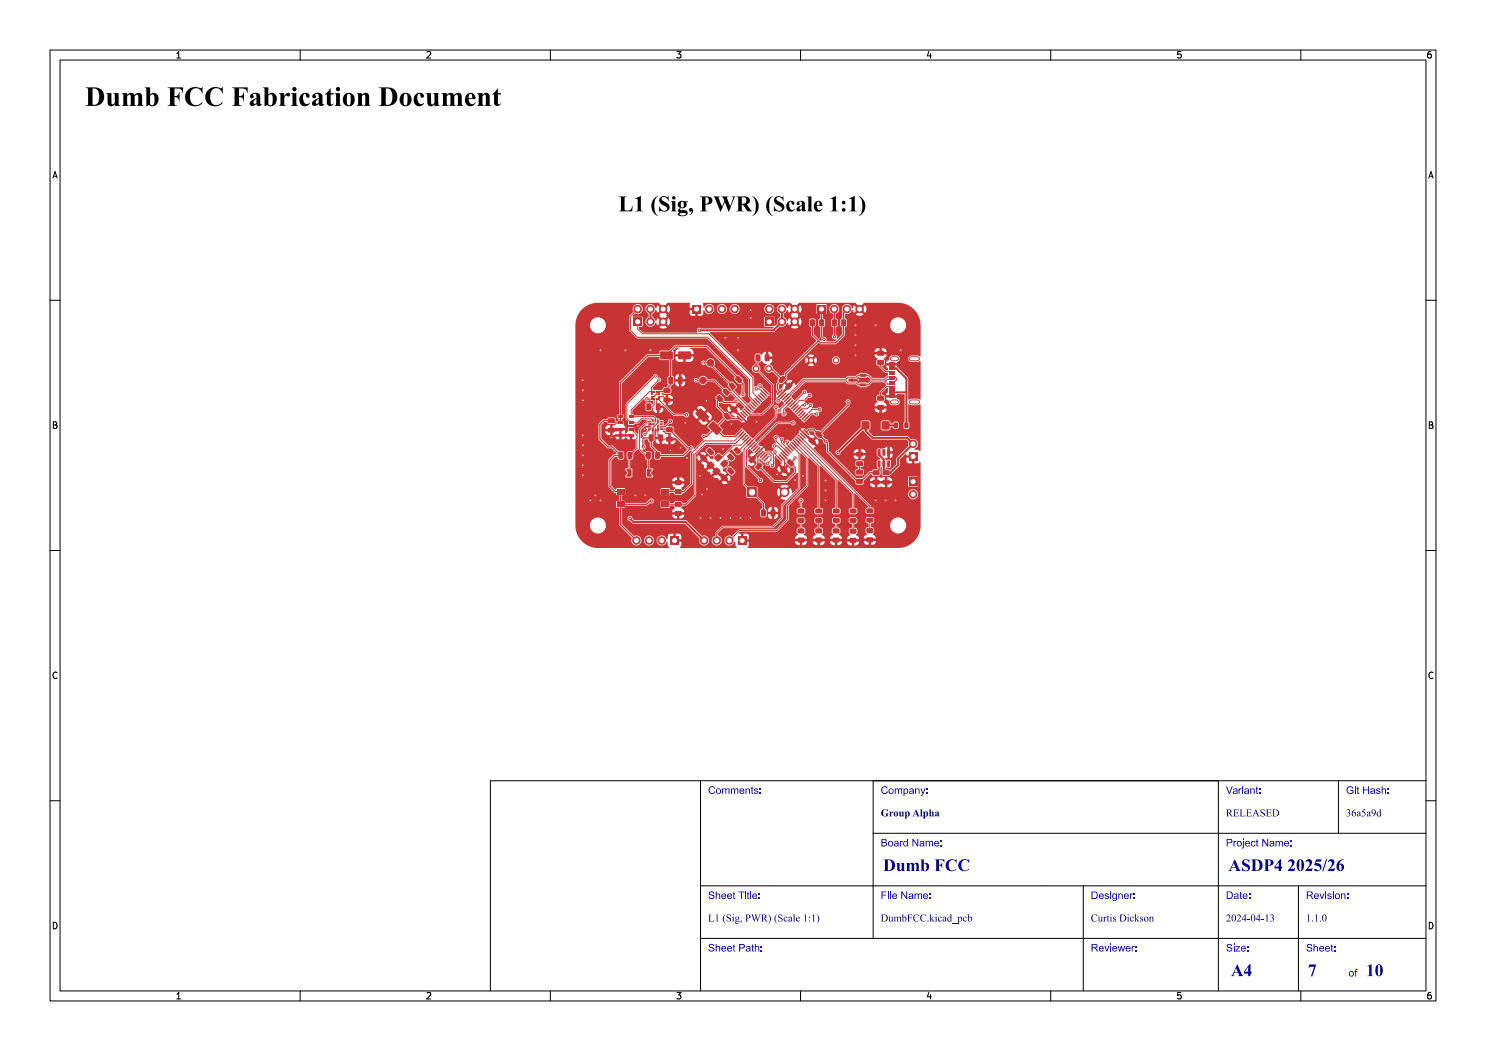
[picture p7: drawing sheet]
<svg xmlns="http://www.w3.org/2000/svg" width="297mm" height="210mm" viewBox="0 0 297 210" stroke-linecap="round" stroke-linejoin="round" font-family="sans-serif">
<defs><g id="words">
<text font-size="5.3" fill="#fff" x="17" y="21.5">Dumb FCC Fabrication Document</text>
<text font-size="4.3" fill="#fff" x="116" y="42.5">L1 (Sig, PWR) (Scale 1:1)</text>
<g font-size="3.3" fill="#fff">
<text x="176.5" y="174.3">Dumb FCC</text>
<text x="245.5" y="174.3">ASDP4 2025/26</text>
<text x="246" y="195.3">A4</text>
<text x="261.4" y="195.3">7</text>
<text x="273" y="195.3">10</text>
</g>
<g font-size="2" fill="#fff">
<text x="141.5" y="158.8">Comments:</text>
<text x="176" y="158.8">Company:</text>
<text x="245" y="158.8">Variant:</text>
<text x="269" y="158.8">Git Hash:</text>
<text x="176" y="163.3">Group Alpha</text>
<text x="245" y="163.3">RELEASED</text>
<text x="269" y="163.3">36a5a9d</text>
<text x="176" y="169.3">Board Name:</text>
<text x="245" y="169.3">Project Name:</text>
<text x="141.5" y="179.8">Sheet Title:</text>
<text x="176" y="179.8">File Name:</text>
<text x="218" y="179.8">Designer:</text>
<text x="245" y="179.8">Date:</text>
<text x="261" y="179.8">Revision:</text>
<text x="141.5" y="184.3">L1 (Sig, PWR) (Scale 1:1)</text>
<text x="176" y="184.3">DumbFCC.kicad_pcb</text>
<text x="218" y="184.3">Curtis Dickson</text>
<text x="245" y="184.3">2024-04-13</text>
<text x="261" y="184.3">1.1.0</text>
<text x="141.5" y="190.3">Sheet Path:</text>
<text x="218" y="190.3">Reviewer:</text>
<text x="245" y="190.3">Size:</text>
<text x="261" y="190.3">Sheet:</text>
<text x="269.5" y="195.3">of</text>
</g>
<g font-size="1.7" fill="#fff">
<text x="35" y="11.6">1</text>
<text x="85" y="11.6">2</text>
<text x="135" y="11.6">3</text>
<text x="185" y="11.6">4</text>
<text x="235" y="11.6">5</text>
<text x="285" y="11.6">6</text>
<text x="10.5" y="35.6">A</text>
<text x="285.5" y="35.6">A</text>
<text x="10.5" y="85.6">B</text>
<text x="285.5" y="85.6">B</text>
<text x="10.5" y="135.6">C</text>
<text x="285.5" y="135.6">C</text>
<text x="10.5" y="185.6">D</text>
<text x="285.5" y="185.6">D</text>
<text x="35" y="199.7">1</text>
<text x="85" y="199.7">2</text>
<text x="135" y="199.7">3</text>
<text x="185" y="199.7">4</text>
<text x="235" y="199.7">5</text>
<text x="285" y="199.7">6</text>
</g>
</g></defs>
<g fill="#c83434">
<path d="M171.9 76.6h1.2l.1 .5-1.3 .1z" fill-rule="evenodd"/>
<path d="M171.9 74.7h1.2l.1 .5-1.3 .1z" fill-rule="evenodd"/>
<path d="M169.6 75.7h1.2l.1 .5h-1.2z" fill-rule="evenodd"/>
<path d="M134 107.1h1.7v1.7h-1.7z" fill-rule="evenodd"/>
<path d="M141.3 89.9l.4-.4h.2l.8 .7v.3l-.4 .4-.3 .1-.7-.8z" fill-rule="evenodd"/>
<path d="M139.9 91.2l.5-.4h.2l.7 .8 .1 .2-.4 .5h-.3l-.8-.7z" fill-rule="evenodd"/>
<path d="M121.5 83.6h1.3l.1 .2v.6l-.2 .1h-1.1l-.1-.2z" fill-rule="evenodd"/>
<path d="M121.5 85.5h1.3l.1 .2v.6l-.2 .1h-1.1l-.1-.2z" fill-rule="evenodd"/>
<path d="M152.9 63.4h1.7v1.7h-1.7z" fill-rule="evenodd"/>
<path d="M172.3 84.2h1.4v1.6h-1.4z" fill-rule="evenodd"/>
<path d="M176.3 84.2h1.4v1.6h-1.4z" fill-rule="evenodd"/>
<path d="M152.2 101.8h.7l.2 .1v1.1l-.2 .2h-.5l-.3-.1z" fill-rule="evenodd"/>
<path d="M154.1 101.8h.6l.3 .1v1.1l-.2 .2h-.6l-.2-.1z" fill-rule="evenodd"/>
<path d="M173.2 103.5h1.2l.2 .2-.1 .6-.2 .1h-1l-.1-.2z" fill-rule="evenodd"/>
<path d="M173.2 101.6h1.2l.2 .2-.1 .6-.2 .1h-1l-.1-.2z" fill-rule="evenodd"/>
<path d="M175.4 79.1h1.1l.2 .2v.6l-.3 .2h-.9l-.2-.2z" fill-rule="evenodd"/>
<path d="M175.4 81l1.1-.1 .2 .2v.7l-.3 .1h-.9l-.2-.2z" fill-rule="evenodd"/>
<path d="M134.9 102.2l1.2-.1 .1 .2v.7l-.2 .1h-1l-.1-.2z" fill-rule="evenodd"/>
<path d="M134.9 100.3h1.2l.1 .2v.6l-.2 .2h-1l-.1-.3z" fill-rule="evenodd"/>
<path d="M173.2 107.4h1.2l.2 .2-.1 .6-.2 .2-1-.1-.1-.2z" fill-rule="evenodd"/>
<path d="M173.2 105.6l1.2-.1 .2 .3-.1 .6-.2 .1h-1l-.1-.2z" fill-rule="evenodd"/>
<path d="M161.9 63.9l.7-.1 .3 .2v.9l-.2 .3h-.6l-.2-.2z" fill-rule="evenodd"/>
<path d="M163.8 63.9l.7-.1 .2 .2v.9l-.1 .3h-.7l-.2-.2z" fill-rule="evenodd"/>
<path d="M142.8 91.3l.8-.7 .8 .8-.9 .9-.7-.6z" fill-rule="evenodd"/>
<path d="M141.3 92.9l.8-.7 .7 .7-.9 .9-.6-.6z" fill-rule="evenodd"/>
<path d="M143.1 93.5h.3l.6 .6-.9 .9-.7-.7z" fill-rule="evenodd"/>
<path d="M144 92.5l.8-.7 .8 .8-.9 .9-.7-.6z" fill-rule="evenodd"/>
<path d="M166.5 103.6l1.2-.1 .1 .3v.5l-.2 .2h-1l-.2-.3z" fill-rule="evenodd"/>
<path d="M166.5 101.7h1.2l.1 .2v.6l-.2 .1h-1l-.2-.2z" fill-rule="evenodd"/>
<path d="M130 78.1h.4v.3h-.4z" fill-rule="evenodd"/>
<path d="M130 78.6h.4v.3h-.4z" fill-rule="evenodd"/>
<path d="M130 79.1h.4v.3h-.4z" fill-rule="evenodd"/>
<path d="M130 79.6h.4v.3h-.4z" fill-rule="evenodd"/>
<path d="M130.6 79.6h.3v.3h-.3z" fill-rule="evenodd"/>
<path d="M131.1 79.6h.3v.3h-.3z" fill-rule="evenodd"/>
<path d="M131.6 79.6h.3v.3h-.3z" fill-rule="evenodd"/>
<path d="M131.6 79.1h.3v.3h-.3z" fill-rule="evenodd"/>
<path d="M131.6 78.6h.3v.3h-.3z" fill-rule="evenodd"/>
<path d="M131.6 78.1h.3v.3h-.3z" fill-rule="evenodd"/>
<path d="M131.1 78h.3v.4h-.3z" fill-rule="evenodd"/>
<path d="M130.6 78h.3v.4h-.3z" fill-rule="evenodd"/>
<path d="M132.2 100.2h1.5v1.1h-1.5z" fill-rule="evenodd"/>
<path d="M132.2 97.7h1.5v1.1h-1.5z" fill-rule="evenodd"/>
<path d="M123.3 100.2h1.5v1.1h-1.5z" fill-rule="evenodd"/>
<path d="M123.3 97.7h1.5v1.1h-1.5z" fill-rule="evenodd"/>
<path d="M134.9 96l1.2-.1 .2 .2-.1 .7-.2 .1h-1l-.1-.2z" fill-rule="evenodd"/>
<path d="M134.9 97.8l1.2-.1 .2 .3-.1 .6-.2 .1h-1l-.1-.2z" fill-rule="evenodd"/>
<path d="M171.2 90.3h1.1l.2 .2v.6l-.2 .1h-1l-.2-.2z" fill-rule="evenodd"/>
<path d="M171.2 92.2h1.1l.2 .2v.6l-.2 .1h-1l-.2-.2z" fill-rule="evenodd"/>
<path d="M147.5 107.1h1.7v1.7h-1.7z" fill-rule="evenodd"/>
<path d="M157.3 92.2l.4-.4h.2l.8 .7v.3l-.4 .4h-.2l-.8-.7z" fill-rule="evenodd"/>
<path d="M156.3 93.2h.4l.7 .7-.1 .3-.4 .4-.3-.1-.7-.7v-.2z" fill-rule="evenodd"/>
<path d="M163 103.6l1.2-.1 .1 .3v.5l-.2 .2h-1l-.2-.3z" fill-rule="evenodd"/>
<path d="M163 101.7h1.2l.1 .2v.6l-.2 .1h-1l-.2-.2z" fill-rule="evenodd"/>
<path d="M133.1 85.4h1.3l.1 .2v.6l-.2 .2-1.1-.1-.1-.2z" fill-rule="evenodd"/>
<path d="M133.1 87.3h1.3l.1 .2v.6l-.2 .1h-1.1l-.1-.2z" fill-rule="evenodd"/>
<path d="M123.6 90.4l.7-.1 .3 .2v.9l-.2 .3h-.6l-.2-.2z" fill-rule="evenodd"/>
<path d="M125.5 90.4l.7-.1 .2 .2v.9l-.1 .3h-.7l-.2-.2z" fill-rule="evenodd"/>
<path d="M163 86.5l.4-.4h.2l.8 .7v.3l-.4 .4-.3 .1-.7-.8z" fill-rule="evenodd"/>
<path d="M162 87.5h.3l.8 .7-.1 .3-.4 .4h-.3l-.7-.8v-.2z" fill-rule="evenodd"/>
<path d="M163.3 60.9h1.7v1.7h-1.7z" fill-rule="evenodd"/>
<path d="M132.6 79.5h1.3l.1 .2v.6l-.2 .1h-1.1l-.1-.2z" fill-rule="evenodd"/>
<path d="M132.6 77.6h1.3l.1 .2v.6l-.2 .1h-1.1l-.1-.2z" fill-rule="evenodd"/>
<path d="M171.2 95.7h1.1l.2 .2v.6l-.2 .2h-1l-.2-.3z" fill-rule="evenodd"/>
<path d="M171.2 93.9h1.1l.2 .2v.6l-.2 .2-1-.1-.2-.2z" fill-rule="evenodd"/>
<path d="M181.7 90.4h1.6v1.7h-1.6z" fill-rule="evenodd"/>
<path d="M151 93.2l.8-.8 .6 .6-.9 .9-.5-.4z" fill-rule="evenodd"/>
<path d="M149.6 91.8l.9-.7 .6 .6-.9 .9-.6-.4z" fill-rule="evenodd"/>
<path d="M138.4 60.9h1.7v1.7h-1.7z" fill-rule="evenodd"/>
<path d="M123.8 93.7h1l.5 .8-.5 .7h-1z" fill-rule="evenodd"/>
<path d="M125.1 93.7h1.1v1.5h-1.1l.5-.7z" fill-rule="evenodd"/>
<path d="M130.7 93.7h1v1.5h-1l-.5-.7z" fill-rule="evenodd"/>
<path d="M129.3 93.7h1.1l-.5 .8 .5 .7h-1.1z" fill-rule="evenodd"/>
<path d="M175.4 92.1h.6l-.1 1.2-.5-.1z" fill-rule="evenodd"/>
<path d="M176.4 92.1h.5v1.2l-.5-.1z" fill-rule="evenodd"/>
<path d="M177.3 92.1h.6l-.1 1.2-.5-.1z" fill-rule="evenodd"/>
<path d="M177.3 89.8h.6l-.1 1.3-.5-.1z" fill-rule="evenodd"/>
<path d="M176.4 89.8h.5v1.3l-.5-.1z" fill-rule="evenodd"/>
<path d="M175.4 89.8h.6l-.1 1.3-.5-.1z" fill-rule="evenodd"/>
<path d="M131.6 86.8h.7l.2 .1v1.1l-.1 .2h-.6l-.2-.1z" fill-rule="evenodd"/>
<path d="M129.7 86.8h.7l.2 .1 .1 1.1-.2 .2h-.6l-.2-.1z" fill-rule="evenodd"/>
<path d="M147 89.4h.4l.7 .7-.1 .3-.4 .4-.3-.1-.7-.7v-.2z" fill-rule="evenodd"/>
<path d="M145.4 91l.4-.4h.2l.7 .7 .1 .3-.4 .4-.3 .1-.8-.8z" fill-rule="evenodd"/>
<path d="M168.2 63.9l.7-.1 .2 .2v.9l-.1 .3h-.7l-.2-.2z" fill-rule="evenodd"/>
<path d="M166.3 63.9l.7-.1 .3 .2v.9l-.2 .3h-.6l-.2-.2z" fill-rule="evenodd"/>
<path d="M159.5 107.5l1.1-.1 .2 .2v.7l-.3 .1h-1l-.1-.2z" fill-rule="evenodd"/>
<path d="M159.5 105.6h1.1l.2 .2v.6l-.3 .2h-1l-.1-.2z" fill-rule="evenodd"/>
<path d="M180.8 84.5l.6-.1 .2 .1v.9l-.1 .2h-.6l-.2-.1z" fill-rule="evenodd"/>
<path d="M178.7 84.5l.6-.1 .2 .1v.9l-.2 .2h-.5l-.2-.1z" fill-rule="evenodd"/>
</g>
<g fill="#c83434">
<circle cx="119.5" cy="65" r="1.8"/>
<circle cx="119.5" cy="65" r="3.2"/>
<circle cx="132.3" cy="108" r=".85"/>
<circle cx="129.7" cy="108" r=".85"/>
<circle cx="127.2" cy="108" r=".85"/>
<circle cx="153.7" cy="61.8" r=".85"/>
<circle cx="156.3" cy="64.3" r=".85"/>
<circle cx="156.3" cy="61.7" r=".85"/>
<circle cx="158.8" cy="64.3" r=".85"/>
<circle cx="158.8" cy="61.7" r=".85"/>
<circle cx="145.8" cy="108" r=".85"/>
<circle cx="143.2" cy="108" r=".85"/>
<circle cx="140.7" cy="108" r=".85"/>
<circle cx="166.7" cy="61.7" r=".85"/>
<circle cx="169.3" cy="61.7" r=".85"/>
<circle cx="171.8" cy="61.7" r=".85"/>
<circle cx="182.5" cy="88.7" r=".85"/>
<circle cx="179.5" cy="105" r="1.8"/>
<circle cx="179.5" cy="105" r="3.2"/>
<circle cx="141.7" cy="61.8" r=".85"/>
<circle cx="144.3" cy="61.7" r=".85"/>
<circle cx="146.8" cy="61.7" r=".85"/>
</g>
<path d="M178.4 71.7h.8M182.2 71.7h1.2M178.4 80.3h.8M182.2 80.3h1.2" fill="none" stroke="#c83434" stroke-width=".99"/>
<g fill="#c83434">
<path d="M177.6 78.9h1.2v.6h-1.2z" fill-rule="evenodd"/>
<path d="M177.6 78.1h1.2v.6h-1.2z" fill-rule="evenodd"/>
<path d="M177.6 77.1h1.2v.3h-1.2z" fill-rule="evenodd"/>
<path d="M177.6 76.1h1.2v.3h-1.2z" fill-rule="evenodd"/>
<path d="M177.6 75.6h1.2v.3h-1.2z" fill-rule="evenodd"/>
<path d="M177.6 74.6h1.2v.3h-1.2z" fill-rule="evenodd"/>
<path d="M177.6 72.5h1.2v.6h-1.2z" fill-rule="evenodd"/>
<path d="M177.6 73.3h1.2v.6h-1.2z" fill-rule="evenodd"/>
<path d="M177.6 74.1h1.2v.3h-1.2z" fill-rule="evenodd"/>
<path d="M177.6 75.1h1.2v.3h-1.2z" fill-rule="evenodd"/>
<path d="M177.6 76.6h1.2v.3h-1.2z" fill-rule="evenodd"/>
<path d="M177.6 77.6h1.2v.3h-1.2z" fill-rule="evenodd"/>
<path d="M166.5 107.5l1.1-.1 .2 .2v.7l-.2 .1h-1l-.2-.2z" fill-rule="evenodd"/>
<path d="M166.5 105.6h1.1l.2 .2v.6l-.2 .2h-1l-.2-.2z" fill-rule="evenodd"/>
<path d="M144.6 82.8l.5-.4h.2l.7 .8 .1 .2-.4 .5h-.3l-.8-.7z" fill-rule="evenodd"/>
<path d="M146.3 81.1h.4l.7 .8v.3l-.5 .4-.2-.1-.8-.7v-.2z" fill-rule="evenodd"/>
<path d="M147.3 75.2h.4l.7 .7-.1 .3-.4 .4-.3-.1-.7-.7v-.2z" fill-rule="evenodd"/>
<path d="M145.7 76.8l.3-.3 .3-.1 .7 .7 .1 .3-.4 .4-.3 .1-.7-.7z" fill-rule="evenodd"/>
<path d="M169.9 103.6l1.1-.1 .2 .3v.5l-.2 .2h-1l-.2-.3z" fill-rule="evenodd"/>
<path d="M169.9 101.7h1.1l.2 .2v.6l-.2 .1h-1l-.2-.2z" fill-rule="evenodd"/>
<path d="M152.9 70.9l.7-.1 .2 .2v1l-.1 .2h-.6l-.3-.2z" fill-rule="evenodd"/>
<path d="M151.1 70.9l.7-.1 .2 .2v1l-.1 .2h-.7l-.2-.2z" fill-rule="evenodd"/>
<path d="M174.4 94h1.3l.1 .2v.6l-.2 .1h-1.1l-.1-.2z" fill-rule="evenodd"/>
<path d="M174.4 95.9h1.3l.1 .2v.6l-.2 .1h-1.1l-.1-.2z" fill-rule="evenodd"/>
<path d="M176.4 94h1.3l.1 .2v.6l-.2 .1h-1.1l-.1-.2z" fill-rule="evenodd"/>
<path d="M176.4 95.9h1.3l.1 .2v.6l-.2 .1h-1.1l-.1-.2z" fill-rule="evenodd"/>
<path d="M123.5 83h1v.5h-1z" fill-rule="evenodd"/>
<path d="M123.5 84.2h1v.6h-1z" fill-rule="evenodd"/>
<path d="M123.5 85.5h1v.5h-1z" fill-rule="evenodd"/>
<path d="M123.5 86.7h1v.6h-1z" fill-rule="evenodd"/>
<path d="M125.7 86.7h.9v.6h-.9z" fill-rule="evenodd"/>
<path d="M125.7 85.5h.9v.5h-.9z" fill-rule="evenodd"/>
<path d="M125.7 84.2h.9v.6h-.9z" fill-rule="evenodd"/>
<path d="M125.7 83h.9v.5h-.9z" fill-rule="evenodd"/>
<path d="M149.3 97.4h2v1.9h-2z" fill-rule="evenodd"/>
<path d="M145.4 93.8l.4-.4h.2l.8 .7v.3l-.4 .4-.3 .1-.7-.8z" fill-rule="evenodd"/>
<path d="M144 95.1l.5-.4h.2l.7 .8 .1 .2-.4 .5h-.3l-.8-.7z" fill-rule="evenodd"/>
<path d="M148.2 85.8l.2 .2-1.1 1-.1-.2z" fill-rule="evenodd"/>
<path d="M147.6 87.1l1-1 .2 .1-1 1.1z" fill-rule="evenodd"/>
<path d="M148.9 86.5l.2 .2-1.1 1-.1-.2z" fill-rule="evenodd"/>
<path d="M149.3 86.8l.2 .2-1.1 1-.1-.2z" fill-rule="evenodd"/>
<path d="M149.6 87.2l.3 .2-1.1 1-.2-.2z" fill-rule="evenodd"/>
<path d="M150 87.5l.2 .2-1.1 1-.1-.2z" fill-rule="evenodd"/>
<path d="M149.4 88.9l.9-1 .3 .1-1 1.1z" fill-rule="evenodd"/>
<path d="M150.7 88.2l.2 .2-1.1 1-.1-.2z" fill-rule="evenodd"/>
<path d="M150.1 89.6l1-1 .2 .1-1 1.1z" fill-rule="evenodd"/>
<path d="M150.4 89.9l1-1 .2 .1-1 1.1z" fill-rule="evenodd"/>
<path d="M150.8 90.3l1-1 .2 .1-1 1.1z" fill-rule="evenodd"/>
<path d="M151.1 90.6l1-1 .2 .2-1 1.1z" fill-rule="evenodd"/>
<path d="M152.5 90l.2 .2-1.1 1-.1-.2z" fill-rule="evenodd"/>
<path d="M152.8 90.4l.2 .2-1.1 1-.1-.3z" fill-rule="evenodd"/>
<path d="M153.2 90.7l.2 .2-1.1 1-.1-.2z" fill-rule="evenodd"/>
<path d="M153.5 91.1l.2 .2-1.1 1-.1-.2z" fill-rule="evenodd"/>
<path d="M155.3 91.2l.2-.1 1 1.1-.2 .1z" fill-rule="evenodd"/>
<path d="M155.6 90.8l.2-.1 1 1.1-.2 .1z" fill-rule="evenodd"/>
<path d="M156 90.5l.2-.1 1 1.1-.2 .1z" fill-rule="evenodd"/>
<path d="M156.3 90.1l.2-.1 1 1.1-.2 .1z" fill-rule="evenodd"/>
<path d="M156.7 89.8l.2-.2 1 1.1-.2 .2z" fill-rule="evenodd"/>
<path d="M157 89.4l.2-.1 1 1.1-.2 .1z" fill-rule="evenodd"/>
<path d="M157.4 89l.2-.1 1 1.1-.2 .1z" fill-rule="evenodd"/>
<path d="M157.7 88.7l.2-.1 1 1.1-.2 .1z" fill-rule="evenodd"/>
<path d="M158.1 88.3l.2-.1 1 1.1-.2 .1z" fill-rule="evenodd"/>
<path d="M158.4 88l.3-.1 .9 1.1-.2 .1z" fill-rule="evenodd"/>
<path d="M158.9 87.5l1.1 1-.1 .2-1.1-1z" fill-rule="evenodd"/>
<path d="M159.3 87.2l1.1 1-.2 .2-1.1-1z" fill-rule="evenodd"/>
<path d="M159.6 86.8l1.1 1-.1 .2-1.1-1z" fill-rule="evenodd"/>
<path d="M160 86.5l1.1 1-.1 .2-1.1-1z" fill-rule="evenodd"/>
<path d="M160.2 86.2l.2-.1 1 1.1-.2 .1z" fill-rule="evenodd"/>
<path d="M160.6 85.9l.2-.1 1 1.1-.2 .1z" fill-rule="evenodd"/>
<path d="M161.6 83l.2 .2-1.1 1-.1-.2z" fill-rule="evenodd"/>
<path d="M161.2 82.7l.2 .2-1.1 1-.1-.2z" fill-rule="evenodd"/>
<path d="M160.8 82.3l.3 .2-1.1 1-.1-.2z" fill-rule="evenodd"/>
<path d="M160.5 82l.2 .2-1.1 1-.1-.2z" fill-rule="evenodd"/>
<path d="M159.1 82.6l1-1 .3 .1-1 1.1z" fill-rule="evenodd"/>
<path d="M158.8 82.3l1-1 .2 .1-1 1.1z" fill-rule="evenodd"/>
<path d="M158.4 81.9l1-1 .2 .1-.9 1.1z" fill-rule="evenodd"/>
<path d="M158.1 81.6l1-1 .2 .1-1 1.1z" fill-rule="evenodd"/>
<path d="M157.7 81.2l1-1 .2 .1-1 1.1z" fill-rule="evenodd"/>
<path d="M157.4 80.8l1-.9 .2 .1-1 1.1z" fill-rule="evenodd"/>
<path d="M158 79.5l.2 .2-1.1 1-.1-.2z" fill-rule="evenodd"/>
<path d="M157.7 79.1l.2 .3-1.1 1-.1-.3z" fill-rule="evenodd"/>
<path d="M157.3 78.8l.2 .2-1.1 1-.1-.2z" fill-rule="evenodd"/>
<path d="M157 78.4l.2 .3-1.1 .9-.1-.2z" fill-rule="evenodd"/>
<path d="M155.6 79.1l1-1 .2 .1-1 1.1z" fill-rule="evenodd"/>
<path d="M155.3 78.7l1-1 .2 .1-1 1.1z" fill-rule="evenodd"/>
<path d="M152.5 77.8l.2-.1 1 1.1-.2 .1z" fill-rule="evenodd"/>
<path d="M152.2 78.2l.2-.1 1 1.1-.2 .1z" fill-rule="evenodd"/>
<path d="M151.9 78.4l1.1 1-.1 .2-1.1-.9z" fill-rule="evenodd"/>
<path d="M151.6 78.8l1.1 1-.1 .2-1.1-1z" fill-rule="evenodd"/>
<path d="M151.2 79.1l1.1 1-.1 .3-1.1-1z" fill-rule="evenodd"/>
<path d="M150.9 79.5l1.1 1-.1 .2-1.1-1z" fill-rule="evenodd"/>
<path d="M150.4 80l.2-.1 1 1.1-.2 .1z" fill-rule="evenodd"/>
<path d="M150.1 80.3l.2-.1 1 1.1-.2 .1z" fill-rule="evenodd"/>
<path d="M149.8 80.6l1.1 1-.1 .2-1.1-1z" fill-rule="evenodd"/>
<path d="M149.4 81l.2-.1 1 1.1-.3 .1z" fill-rule="evenodd"/>
<path d="M149 81.4l.2-.1 1 1.1-.2 .1z" fill-rule="evenodd"/>
<path d="M148.8 81.6l1.1 1-.2 .2-1.1-1z" fill-rule="evenodd"/>
<path d="M148.3 82.1l.2-.1 1 1.1-.2 .1z" fill-rule="evenodd"/>
<path d="M147.9 82.4l.3-.1 .9 1.1-.2 .1z" fill-rule="evenodd"/>
<path d="M147.6 82.8l.2-.1 1 1.1-.2 .1z" fill-rule="evenodd"/>
<path d="M147.3 83l1.1 1-.1 .2-1.1-1z" fill-rule="evenodd"/>
<path d="M129.2 80.6h.7l.2 .1 .1 1.1-.2 .2h-.6l-.2-.1z" fill-rule="evenodd"/>
<path d="M131.1 80.6h.7l.2 .1 .1 1.1-.2 .2h-.6l-.2-.1z" fill-rule="evenodd"/>
<path d="M175.4 72l1.1-.1 .2 .3v.6l-.3 .1h-.9l-.2-.2z" fill-rule="evenodd"/>
<path d="M175.4 70.1h1.1l.2 .2v.6l-.3 .2h-.9l-.2-.2z" fill-rule="evenodd"/>
<path d="M155.6 75.8l.9-.7 .6 .6-.9 .9-.6-.4z" fill-rule="evenodd"/>
<path d="M157 77.2l.8-.8 .6 .6-.9 .9-.5-.4z" fill-rule="evenodd"/>
<path d="M159.5 103.6l1.1-.1 .2 .3v.5l-.3 .2h-1l-.1-.3z" fill-rule="evenodd"/>
<path d="M159.5 101.7h1.1l.2 .2v.6l-.3 .1h-1l-.1-.2z" fill-rule="evenodd"/>
<path d="M129.6 84.1h.5v.3h-.5z" fill-rule="evenodd"/>
<path d="M129.6 84.6h.5v.3h-.5z" fill-rule="evenodd"/>
<path d="M129.6 85.1h.5v.3h-.5z" fill-rule="evenodd"/>
<path d="M129.6 85.6h.5v.3h-.5z" fill-rule="evenodd"/>
<path d="M130.3 85.6l.4 .1-.1 .5h-.3z" fill-rule="evenodd"/>
<path d="M130.9 85.6l.3 .1-.1 .5h-.3z" fill-rule="evenodd"/>
<path d="M131.4 85.6l.3 .1-.1 .5h-.3z" fill-rule="evenodd"/>
<path d="M131.9 85.6h.5l.1 .3h-.6z" fill-rule="evenodd"/>
<path d="M131.9 85.1h.5l.1 .3h-.6z" fill-rule="evenodd"/>
<path d="M131.9 84.6h.5l.1 .3h-.6z" fill-rule="evenodd"/>
<path d="M131.9 84.1h.5l.1 .3h-.6z" fill-rule="evenodd"/>
<path d="M131.4 83.8h.3l-.1 .6-.3-.1z" fill-rule="evenodd"/>
<path d="M130.9 83.8h.3l-.1 .6-.3-.1z" fill-rule="evenodd"/>
<path d="M130.3 83.8h.4l-.1 .6-.3-.1z" fill-rule="evenodd"/>
<path d="M141.6 85l.8-.8h.3l1.5 1.5 .1 .3-.9 .8-.2 .1-1.6-1.5z" fill-rule="evenodd"/>
<path d="M139.8 81.7h.4l1.5 1.6v.2l-.9 .9-.3-.1-1.5-1.6 .1-.2z" fill-rule="evenodd"/>
<path d="M132 70.3l2.3-.1 .2 .2v1.2l-.3 .2h-2.1l-.2-.2z" fill-rule="evenodd"/>
<path d="M135.6 70.3l2.3-.1 .2 .2v1.2l-.2 .2h-2.2l-.2-.2z" fill-rule="evenodd"/>
<path d="M126.6 63.4h1.7v1.7h-1.7z" fill-rule="evenodd"/>
<path d="M163 107.5l1.2-.1 .1 .2v.7l-.2 .1h-1l-.2-.2z" fill-rule="evenodd"/>
<path d="M163 105.6h1.2l.1 .2v.6l-.2 .2h-1l-.2-.2z" fill-rule="evenodd"/>
<path d="M143.5 79h.4l.7 .7-.1 .3-.4 .4-.3-.1-.7-.7v-.2z" fill-rule="evenodd"/>
<path d="M144.5 78l.4-.4h.2l.7 .7 .1 .3-.4 .4-.3 .1-.7-.7z" fill-rule="evenodd"/>
<path d="M181.7 95.4h1.6v1.7h-1.6z" fill-rule="evenodd"/>
<path d="M169.9 107.5h1.1l.2 .2v.6l-.3 .2h-.9l-.2-.3z" fill-rule="evenodd"/>
<path d="M169.9 105.7h1.1l.2 .2v.6l-.3 .2-.9-.1-.2-.2z" fill-rule="evenodd"/>
<path d="M133.6 75.3h.7l.2 .1 .1 1.1-.2 .2h-.6l-.2-.1z" fill-rule="evenodd"/>
<path d="M135.5 75.3h.7l.2 .1 .1 1.1-.2 .2h-.6l-.2-.1z" fill-rule="evenodd"/>
<path d="M131 90.4l.7-.1 .2 .2v.9l-.1 .3h-.6l-.3-.2z" fill-rule="evenodd"/>
<path d="M129.1 90.4l.7-.1 .3 .2v.9l-.2 .3h-.6l-.2-.2z" fill-rule="evenodd"/>
</g>
<g fill="#c83434">
<circle cx="142" cy="72.5" r=".75"/>
<circle cx="119.5" cy="105" r="1.8"/>
<circle cx="119.5" cy="105" r="3.2"/>
<circle cx="151.1" cy="73.6" r=".7"/>
<circle cx="153.6" cy="73.6" r=".7"/>
<circle cx="179.5" cy="65" r="1.8"/>
<circle cx="179.5" cy="65" r="3.2"/>
<circle cx="156.8" cy="98.4" r=".97"/>
<circle cx="140.5" cy="76" r=".75"/>
<circle cx="127.5" cy="61.7" r=".85"/>
<circle cx="130" cy="64.3" r=".85"/>
<circle cx="130" cy="61.7" r=".85"/>
<circle cx="132.5" cy="64.3" r=".85"/>
<circle cx="132.5" cy="61.8" r=".85"/>
<circle cx="182.5" cy="98.8" r=".85"/>
<circle cx="167.1" cy="72" r=".65"/>
<circle cx="162.1" cy="72" r=".65"/>
<circle cx="180" cy="70" r=".35"/>
<circle cx="179" cy="100" r=".35"/>
<circle cx="140" cy="103.5" r=".35"/>
<circle cx="175" cy="100" r=".35"/>
<circle cx="150" cy="63.5" r=".35"/>
<circle cx="171.6" cy="75.9" r=".35"/>
<circle cx="144" cy="103.5" r=".35"/>
<circle cx="150" cy="62" r=".35"/>
<circle cx="119" cy="99" r=".35"/>
<circle cx="141.3" cy="97.7" r=".35"/>
<circle cx="145" cy="67.5" r=".35"/>
<circle cx="116.5" cy="76" r=".35"/>
<circle cx="116.5" cy="93" r=".35"/>
<circle cx="116.5" cy="78" r=".35"/>
<circle cx="128.8" cy="85.8" r=".35"/>
<circle cx="122.2" cy="87.4" r=".35"/>
<circle cx="147.5" cy="70" r=".35"/>
<circle cx="171" cy="69" r=".35"/>
<circle cx="116.5" cy="91" r=".35"/>
<circle cx="116.5" cy="87" r=".35"/>
<circle cx="155.3" cy="94.8" r=".35"/>
<circle cx="130" cy="70" r=".35"/>
<circle cx="165" cy="96" r=".35"/>
<circle cx="160.5" cy="95.1" r=".35"/>
<circle cx="144.5" cy="89.7" r=".35"/>
<circle cx="137" cy="84.5" r=".35"/>
<circle cx="134" cy="90" r=".35"/>
<circle cx="140.3" cy="98.8" r=".35"/>
<circle cx="127.5" cy="85.1" r=".35"/>
<circle cx="129" cy="99" r=".35"/>
<circle cx="150" cy="103.5" r=".35"/>
<circle cx="116.5" cy="80" r=".35"/>
<circle cx="137.3" cy="91.5" r=".35"/>
<circle cx="151.2" cy="84.3" r=".35"/>
<circle cx="146.2" cy="84.7" r=".35"/>
<circle cx="136" cy="89.5" r=".35"/>
<circle cx="120" cy="100" r=".35"/>
<circle cx="146" cy="103.5" r=".35"/>
<circle cx="127" cy="99" r=".35"/>
<circle cx="165" cy="100" r=".35"/>
<circle cx="171" cy="67" r=".35"/>
<circle cx="120" cy="70" r=".35"/>
<circle cx="165" cy="98" r=".35"/>
<circle cx="147.5" cy="67.5" r=".35"/>
<circle cx="158.9" cy="95.9" r=".35"/>
<circle cx="116.5" cy="95" r=".35"/>
<circle cx="171" cy="71" r=".35"/>
<circle cx="142" cy="103.5" r=".35"/>
<circle cx="125" cy="70" r=".35"/>
<circle cx="139.9" cy="95.1" r=".35"/>
<circle cx="148" cy="103.5" r=".35"/>
<circle cx="118" cy="100" r=".35"/>
<circle cx="141.2" cy="80.1" r=".35"/>
<circle cx="171" cy="65" r=".35"/>
<circle cx="175" cy="65" r=".35"/>
<circle cx="116.5" cy="89" r=".35"/>
<circle cx="177" cy="100" r=".35"/>
<circle cx="158.5" cy="84.5" r=".35"/>
<circle cx="140.7" cy="87.2" r=".35"/>
<circle cx="148.5" cy="78.8" r=".35"/>
<circle cx="128.6" cy="89.3" r=".35"/>
<circle cx="138.1" cy="89.5" r=".35"/>
<circle cx="165" cy="88.2" r=".35"/>
<circle cx="130.2" cy="100.1" r=".35"/>
<circle cx="147.1" cy="80.2" r=".35"/>
<circle cx="158.9" cy="91.5" r=".35"/>
<circle cx="169.5" cy="80.3" r=".35"/>
<circle cx="125.9" cy="103.6" r=".35"/>
<circle cx="139.8" cy="66" r=".35"/>
<circle cx="167.5" cy="90.4" r=".35"/>
<circle cx="155.1" cy="81.4" r=".35"/>
<circle cx="153.4" cy="92.6" r=".35"/>
<circle cx="154.4" cy="93" r=".35"/>
<circle cx="160.8" cy="80.9" r=".35"/>
<circle cx="162" cy="81" r=".35"/>
<circle cx="151.9" cy="77.1" r=".35"/>
<circle cx="155.5" cy="80.1" r=".35"/>
<circle cx="140.6" cy="72.5" r=".3"/>
<circle cx="131" cy="75.2" r=".3"/>
<circle cx="129.3" cy="79.7" r=".35"/>
<circle cx="152" cy="96" r=".35"/>
<circle cx="160.1" cy="100" r=".35"/>
<circle cx="131.7" cy="75.9" r=".3"/>
<circle cx="139.1" cy="76" r=".3"/>
<circle cx="155.7" cy="82.1" r=".35"/>
<circle cx="137.2" cy="82.9" r=".35"/>
<circle cx="134" cy="84.2" r=".35"/>
<circle cx="151.1" cy="77.7" r=".35"/>
<circle cx="156.7" cy="82.7" r=".35"/>
<circle cx="128.9" cy="86.8" r=".35"/>
<circle cx="163.8" cy="81.8" r=".35"/>
<circle cx="163.2" cy="82.7" r=".35"/>
<circle cx="156.2" cy="87.8" r=".35"/>
<circle cx="154.8" cy="89.1" r=".35"/>
<circle cx="155.1" cy="87.4" r=".35"/>
<circle cx="157.4" cy="88.4" r=".35"/>
<circle cx="154.9" cy="90.3" r=".35"/>
<circle cx="166.8" cy="67.3" r=".35"/>
<circle cx="161.8" cy="79" r=".35"/>
<circle cx="160.8" cy="78.4" r=".35"/>
<circle cx="164.7" cy="67.8" r=".35"/>
</g>
<g fill="none" stroke="#c83434" stroke-width=".2">
<path d="M127.5 64.3v1.5l.9 .9h13.3l8.8 8.8v3l1.2 1.2M127.5 61.7l-1.5 1.5v2.8l1.4 1.4h14l8.4 8.4v3.4l1.2 1.3M129.3 79.7h.9M130.7 79.8v1l-.4 .5h-.6M131 75.2h-.2l-5.5 5.5v2.9l.8 .9h1.3l.8-.8h2l.3 .4M131.2 79.8v1.2l.4 .3M131.7 75.9l-1.5 1.5v.9h-.4l-3.7 3.6v1.3h4.5l.4 .4v.5M131.8 79.2h.8l.7 .7M131.8 79.7v.3l2.9 2.9h2.5M139.1 76h3.7l2.3 2.4h1l3.5 3.5M140.6 72.5h1.4v.3l4.4 4.3v.8l3.6 3.6M151.1 77.7h.7l1 1"/>
<path d="M151.5 71.5v1l-.4 .4v.7l3.3 3.3v3.8l-2.1 2.1h-2.5l-.6-.6M151.9 77.1l1.2 1.2M152.2 77.4h.1M156.6 79l-1.1 1.1M157.7 77.2l-1.5 1.5M160.8 78.4l-2.5 2.4M161.8 79l-1.1 1h-.8l-1.2 1.2M164.2 61.7v.1M164.2 61.8v5.5l.5 .5M166.7 61.7l.1 5.6M166.8 67.3h.1M171.6 75.9l-1.4 .1"/>
<path d="M176 72.4v.9l.9 1h1.3M177 76.1h-2.7l-.8 .8h-2l-.4-.4h-1.6l-.4-.4h-8.3l-3.5 3.6M177 76.1v.3l.4 .3h.8M178.2 75.7l-.9 .1-.3 .3M178.2 76.2h.7l.3-.3v-.3l-.3-.3h-.7h-.9l-.4 .5h-2.6l-.8-.8h-2l-.4 .4h-1.6l-.4 .4h-8.5l-3.7 3.6M178.2 77.3h-1.1l-1.1 1.1v1.2M126.1 85.7l1.2 1.2v2.7l-1.6 1.6v3.3M129.8 84.7v.5M129.8 85.7l-.9 1.1M129.8 84.3h-.3l-1.7 1.6v3.8l1.3 1.3h.5v3.3l.2 .2M131 85.9h.5v1.1l.8 .7h1.5M133 98.2h.1"/>
<path d="M134 84.2l-1.1 1h-.7M146.1 91.3h.1M146.1 91.3l-1.3 1.3 1.3 1.4v.1M146.7 81.8l1.5 1.5M147.3 88.3l-.3 .3h-6l-2.1 2.1v8.3l-1.8 1.8h-4.1M147.3 88.3h.1M148.2 86.7l-1.4 1.4h-6.1l-2.5 2.5v6.1l-1.5 1.5h-3.7M148.5 87.1l-1.2 1.2M149.2 87.8l-1.1 1.2h-1.4l-2.4 2.4h-1.1l-1.2-1.2M149.6 88.1l-1.9 2h-.4M150.3 88.8l-1.1 1.1v3.2l2.8 2.9M151.7 90.3l-1.4 1.3v.2"/>
<path d="M152.4 91l.7-.7h.9l.6 .6v1.9l-.2 .2M152.8 91.3l.6-.6h.4l.3 .3v.9l-.7 .7M154.8 89.1h.6l1.5 1.5M154.9 90.3v.4l1 1M155 87.4l.1 .7 2.2 2.2M155.1 81.4v1.9l-6.4 6.4v7.1l3.9 3.9v1.8M156.2 87.8v.7l1.4 1.4M156.2 91.3l.6 .6v1.8M156.8 98.4l-2.3 2.3v1.8M156.9 93.6l-.2 .2M157.4 88.4l-.1 .5 .7 .6M157.6 80.1l-1.9 2"/>
<path d="M158 80.5l-1.4 1.3 .1 .9M158.3 89.2l1.4 1.4v7l-3.4 3.4v2.5l-1.8 1.8h-10.1l-1.2 1.1v1.6M158.5 84.5h-3.1l-4.7 4.7M158.7 88.8l2.6 2.6v5.7l-3.9 3.9v2.8l-2.2 2.2h-7.4l-2 2M159 88.5l4.6 4.6v9M159.4 88.1l7.7 7.8v6.2M159.8 87.8l10.7 10.7v3.6M160.1 87.4l13.8 13.8v.9M160.8 80.9h-.4l-1 1M160.8 86.7l1.5 1.5M162 81l-.7 .7h-1l-.5 .5M163.2 82.7h-1.1l-.9 .9"/>
<path d="M163.8 81.8h-1.5l-1.5 1.5M171.8 92.6v1.8M133 100.8h.1M160.1 100v2.1M160.1 104v2.1M163.6 104v2.1M167.1 104v2.1M170.5 104v2.2M173.9 103.9v2.1"/>
</g>
<g fill="none" stroke="#c83434" stroke-width=".25">
<path d="M133.2 71h-3.7l-5.5 5.5v8h-.9M133.2 71l.8 .8v5.1l-.7 .7v.4l-.2 .3h-1.3v.4h-.6l-.5 .5h-.5M133.2 71l1.8-1.8h6.2l6.4 6.4v.3l.9 .8v2.1M153.6 73.6h.5l2.2 2.2M162.4 64.5h.1M163.6 68.1l-6.5 6.5v.5l-1.7 1.7v1l.5 .5M169.3 61.7l-.7 .7v4.5l-1.6 1.6h-3l-1.6-1.6v-2.4M123.1 84.5l-.5-.4h-2l-.7 .7v2.9l1.6 1.6h.9l1.7 1.7h-1.3l-.9 .9v5.3l1 1h1.1v6.7l3.2 3.1M123.1 84.5h.1M130.2 87.5h-1.5l-.2 .2 .1 1.6M131.5 84.1v.4l-1 1v1.6l-.3 .4M132.2 85.7h1.5l3.7 3.8h.7l-1.5 1.5h-5.2v-.6l-1.2-1.3v-1.6"/>
<path d="M142.9 85.5l1.7 1.7h2.4M145.3 83.2h.1M145.3 83.2l-4 4h-.6M147 87.2h.1M147.1 80.2l-.2 .2h-2.3l-.7-.8-.5 .5v1.1l1.9 2M147.8 86.4l-.8 .8M152.1 90.6l-.6 .6v1.8l3.2 3.2h2.5l1.8-1.8v-.9l-1-1M156.6 91l1.4 1.5M158.9 91.5l-.9 1M161.2 86.3v.1M161.2 86.3l.4-.4h1.1l1 .9M163.7 86.8l1.7 1.8v1.6l6 6h.7l1.8-1.8h1.2l.6-.6v-1.1"/>
<path d="M169.5 80.3v.7l-5.8 5.8M130.2 100.1h-.3l-.7 .7h-5.2"/>
</g>
<path d="M145.3 83.2l.5 .4h2M151.5 93l.2 .2M158 92.4v.1" fill="none" stroke="#c83434" stroke-width=".3"/>
<path d="M130 61.7v2.6M154.7 65.9l-14.9 .1M154.7 65.9h.1M156.3 61.7v2.6l-1.6 1.6M178.2 73.6h.9l2.1 2.1v9.3M178.2 78.4l3 .1M167.5 90.4l5.4-5.4h.1v1.1l1.4 1.4h6.9l1.2 1.2-3 3v1.2l-1.5 1.5h-.9l-.5-.4v-2.2l-.9-.9v-.5M177 85h2M125.9 103.6l.7 .7h10.4l3.7 3.7" fill="none" stroke="#c83434" stroke-width=".4"/>
<g fill="#c83434">
<path d="M116.3 61.8a4.5 4.5 0 0 1 3.2-1.3h12.2l.7 .8-.3 .3-.7-.6-.2 .6h-.2a1.03 1.03 0 0 0-1.7-.6 1.03 1.03 0 0 0 .4 1.8l-.1 .5a1.03 1.03 0 0 0-.2 1.8 1.03 1.03 0 0 0 1.7-.7l.3 .7 .7-.7 .3 .4-.6 .6a1.34 1.34 0 0 0 1.5 0l-.6-.6 .3-.4 .7 .6a1.34 1.34 0 0 0 0-1.5l-.7 .7-.3-.4 .6-.6-.1-.2 .1-.1-.6-.7 .3-.3 .7 .6a1.34 1.34 0 0 0 0-1.5l-.7 .6-.3-.3 .7-.8h4.5v1h.9v.5h-.9v.7l.4 .4h.7v-.9h.5v.9l.8-.1 .2-.2 .1-.7 .1-.1a1.05 1.05 0 0 0 1.1 .8 1.05 1.05 0 0 0 1-1h.5v.2a1.01 1.01 0 0 0 1.1 .7 1.01 1.01 0 0 0 .9-.9h.5l.1 .2a1.01 1.01 0 0 0 1 .7 1.01 1.01 0 0 0 .9-.9h4.9l.1 .2a1.01 1.01 0 0 0 1.6 .5 1.01 1.01 0 0 0-.3-1.7 1.01 1.01 0 0 0-1.4 1h-4.9v-.1a1.01 1.01 0 0 0-1.1-1 1.01 1.01 0 0 0-.9 1.1h-.5v-.1a1.01 1.01 0 0 0-1.1-1 1.01 1.01 0 0 0-.9 1.1h-.5v-.1a1.06 1.06 0 0 0-1-1 1.06 1.06 0 0 0-1.1 .8l-.1-.1-.1-.8 .1-.1h17.3l.8 .8-.4 .3-.6-.6-.2 .6h-.2a1.03 1.03 0 0 0-1.7-.6 1.03 1.03 0 0 0 .3 1.8v.6a1.19 1.19 0 0 0-.6 1.4l-.3 .3h-.2l-.1-1.8h-1.8l-.2 .1 .1 1.8 1.7 .1 .1 .1-.1 .2h-14.4a.55 .55 0 0 0-.7 .1 .55 .55 0 0 0 0 .7l-10.9 .1-.8-.9 .1-.3 .7-.1v-1.8l-2-.1-.1-.2 .5-.4a1.02 1.02 0 0 0 1.4-.3 1.02 1.02 0 0 0-.4-1.5 1.02 1.02 0 0 0-1.4 .6l.1 .8-.8 .9v2.8l1.5 1.6 14 .1 8.2 8.2 .1 3.4 .5 .7-.7 .7-1.2-1.2 .2-.2a.53 .53 0 0 0 .6-.3 .53 .53 0 0 0-.2-.7v-1.6l-.3-.4v-.6l-.8-.7-.4-.1-5.9-5.9-6.5-.1-1.2 1.1h-1.6a.56 .56 0 0 0-.4 .7l-2.4 .1-5.5 5.5-.1 6.4-.3 .3v.6l.3 .1v.3l-.5 .2-.1-.5-.3-.3h-1.2l-.3 .4h-.8l-.9 .9 .1 3.2 1.6 1.6 1 .1 .9 1-.1 .1-.5 .1-1 1v5.5l1.2 1.2h.3l.1 .4 .6 .1v1l-.6 .2-.1 1.1 .7 .3v3.3l2.5 2.6a1.01 1.01 0 0 0 .6 1.5 1.01 1.01 0 0 0 1.3-.9h.5l.1 .2a1.01 1.01 0 0 0 1.6 .4 1.01 1.01 0 0 0-.3-1.6 1.01 1.01 0 0 0-1.4 1h-.5v-.2a1.11 1.11 0 0 0-1.6-.8l-2.2-2.3-.1-1.3h1.1l.2 .5 1 .7h10.2l3 2.9a1.01 1.01 0 0 0 .8 1.4 1.01 1.01 0 0 0 1.1-1.1 1.01 1.01 0 0 0-1.4-.8l-3.2-3.2h-10.3l-.4-.3a.52 .52 0 0 0-.4-.5 .52 .52 0 0 0-.6 .4h-1.1v-.6h10.1l.1 .4 .6 .3h1.1l.5-.4v-.4h-.9v.8h-.5v-.8l-11 .1v-1.4l.6-.1 .1-.3 4.3-.1 .6-.5a.52 .52 0 0 0 .7-.1 .52 .52 0 0 0-.1-.7 .52 .52 0 0 0-.7 .2l-.7 .6h-4.1l-.1-.4-.6-.2v-.9l.6-.2v-1.2l-1.6-.1-.2 .3-.2 .1-.7-.8v-1l14.6 .1a.77 .77 0 0 0-1-.8v.8h-.5v-.8l-.7 .2-.2 .5h-12.2v-4.1l.8-.7h.4l.3 .5h.9l.2-.3-.1-1.1-.2-.2h-.9l-1.1-1.1-.9-.1-1.4-1.4v-.3h2.8l.2 .3 .3 .2h1.1l.5-.5 .3 .4 .5 .1v-.6h-1.7v.6h-.5v-.6l-3.5 .1v-1.1h.8l.1 .5 .5 .2 .3 .1v-.8h.5v.8l.5-.1 .1-.2h.7v-.7h-.1l-.2 .2h-3.2v-.5h1.7v-.7a.78 .78 0 0 0-.9 .7h-.8v-.8l.6-.6h.5l.3 .4 1.4 .1v.2h-.6v.7h.5l.1-.2h2l-.4-.6v-.7l-.3-.3v-.2l.3-.2v-.6l-.3-.2v-6.1l5.3-5.3h2l.4 .6 1.8 .1v3l-.4 .5v1l.2 .4-.5 .5-.5 .1-.3 .5-1.8-.1v-.5l1-1a.51 .51 0 0 0 .7-.5 .51 .51 0 0 0-.7-.5 .49 .49 0 0 0-.4-.6 .49 .49 0 0 0-.6 .4l-5.4 5.5v3l.4 .5 .1 .7h1l.3-.2h.5l.9-.8h.9l.1 .2-1.7 1.7-.1 .9-.7-.6-.1-.8-1.1 .1-.1 .8-.4 .5-.2-.3 .1-.4h-.8v.7l1.9 .1v.2l.3 .1v.7l.5-.1 .2 .1v1.7l-.7 .7h-.9l-.2 .2v1.1l.2 .4v1.6l-.6 .2 .5 .8-.5 .7 .1 .2 1.4-.1v-1.6l-.5-.2v-1.5l.7-.4v-1l.9-.8 1.4 1.4a.49 .49 0 0 0 .4 .7l.1 1.6-.3 .2v1.6l1.3 .1 .2-.2-.5-.7 .5-.8-.8-.2v-1.5l.4-.4v-1.2l-.3-.3-.7 .1-.3 .2-.5-.5a.6 .6 0 0 0 .7-.4 .6 .6 0 0 0-.3-.7v-1h.6l.2 .4 .3 .2v.9l.9 .9v1.4l.3 .3 .8-.1 .3-.5h4.5l1.3-1.3 .3 .1-.3 .5v6l-1.4 1.4-.4-.4v-.2a.73 .73 0 0 0 .6-.7h-2.4l.1 .4 .5 .4-.4 .5h-.7l-.1-.5h-1.7v1.3l1.6 .1 .2-.4h.7l.4 .4h1.1l.3-.4 .4-.1 1.6-1.6v-6.1l.2-.1 .1 8.3-1.7 1.6h-.5l-.5-.4h-1l-.4 .4h-.7l-.2-.4h-1.5l-.2 .1 .1 1.3h1.6l.2-.5h.7l.4 .5-.5 .4-.1 .4h2.3a.92 .92 0 0 0-.6-.8l.4-.5h.8l1.8-1.9v-2.7h5.1a.78 .78 0 0 0 1.2 .1l-.7-.7-.5 .6h-5.1v-1.2h3.4l.4 .3h.5l.4 .5 .6-.5h.7l.7 .7a.78 .78 0 0 0-.2-1.3l-.5 .6h-.7l-.4-.4-.2 .1-.6-.6-.7 .6h-3.4v-1.2h2.2l.6 .3 .3 .6 .6-.7-.8-.8-.7 .6h-2.2v-1.5h1l.3 .2a.44 .44 0 0 1 .3 .6l.3 .4 .6-.7-1-1.1-.5 .6h-1l.1-1.1 .5 .7 .6-.5-.7-.7-.4 .5-.1-.6 .3-.3h.5l.7 .7 .6-.5a.78 .78 0 0 0-1.3-.2h-.5l1.7-1.7h5.2l.1 .2-2 2-.7-.5-.8 .4-.1-.2v-.5l-.9-.9-.3 .1-.5 .6 .1 .3 .7 .7 .6 .1 .1 .1-.1 .6-.6-.1-.4-.7-.5 .6 2.8 2.9 .2-.1 .7 .7 .6-.5-.5-.4a.4 .4 0 0 1-.2-.6l.6-.2 .1 .2-.1 .3 .1 .3 .7 .8h.4l.5-.5v-.4l-.8-.8-.4-.1a.33 .33 0 0 1-.2-.3 .33 .33 0 0 1 .2-.3l-.1-.4 .1-.1 .7 .1 .6-.7-.1-.3-.7-.7-.4-.1 .4-.6h.2l.1 .4 .9 .8 .3-.1 .6-.7 .2 .1v6.5l.7 .8v1.8l1.9 .1 1.2 1.2 .1 .9-.5 .4v1l.2 .3 .9 .1 .2-.4h.3l.2 .4 .2 .3h.9a.79 .79 0 0 0 .7-.9h-.8v.9h-.5v-.9h-.7v.2h-.3v-1h.3v.3h2a.79 .79 0 0 0-.8-1v1h-.5v-1l-.4 .1-.3 .6h-.3l-.4-.5v-1l-1.4-1.4v-1.8l-1.9-.1-.5-.5-.1-3.3 .2-.1 2.4 2.5a.52 .52 0 0 0 .4 .7 .52 .52 0 0 0 .6-.6 .52 .52 0 0 0-.6-.4l-2.4-2.4v-.1l.2-.1a.78 .78 0 0 0 1.2-.2l-1.5-1.4 .1-1.3 .4-.3 .7 .7v.1l-.5 .2-.3 .2 .5 .6 2.2-2.3-.7-.1-.2-.5 3.8-3.8 2.6-.1a.52 .52 0 0 0 .8 .1 .52 .52 0 0 0-.1-.8 .52 .52 0 0 0-.7 .3h-2.8l-4 4h-.1l-.2-.4 4.4-4.4v-.9l.8-.1a.71 .71 0 0 0 .8 .7 .66 .66 0 0 0 0-1.1v-.2l.6-.6 3.2 3.1 1.5-1.4 .5-.1a.54 .54 0 0 0 .8 .2 .54 .54 0 0 0 .2-.7 .54 .54 0 0 0 .6-.4 .54 .54 0 0 0-.3-.7 .54 .54 0 0 0-.7 .3h-.9l-.1-.2a.54 .54 0 0 0-.1-.8 .54 .54 0 0 0-.8 .3l-.6-.6 .7-.8a.55 .55 0 0 0 .8-.6 .55 .55 0 0 0-.9-.3 .54 .54 0 0 0-.5-.7 .54 .54 0 0 0-.6 .6l-1.4 1.4-.7-.6v-.2l2.7-2.7h8.1l.5 .4h1.5l.9 .6h1.2l.5-.3 .8-.7h2.3l.5 .6-1.4 1.3v.6l-.6 .2v.9l.2 .3-.4 .4-.2 .5h2.4a.92 .92 0 0 0-.6-.9l.2-.3 .1-.4h.2l.2 .3 .4 .2v.4l.4 .4h1.3a.75 .75 0 0 0 .4-.7 .75 .75 0 0 0-.5-.6v-.2l-2.4 .2a.59 .59 0 0 0-.7-.7v-.4l1.1-1h.2v.8l-.4 .7h2.2l.1-.2h1.4v5.4l-.2 .3v.9l.2 .3h.7l.3-.3-.1-.9-.2-.3v-3.4l.6 .2 1.9-.1v9.2l-.5-.2h-.7v-.2a1.05 1.05 0 0 0 .6-1.4 1.05 1.05 0 0 0-1.4-.6l-.6-.6h-6.8l-1-1 .3-.4 .1-1.3h2l.1 1.3 .2 .3h1.4l.4-.6h.3l.3 .3h.7l.2-.1v-1l-.1-.3h-.8l-.3 .3h-.4a.47 .47 0 0 0-.4-.6h-1.3l-.3 .4h-2l-.4-.4-1.4 .1-.2 .3v1l-4.5 4.5a.51 .51 0 0 0-.5 .4 .51 .51 0 0 0 .4 .6 .51 .51 0 0 0 .6-.4h5a.77 .77 0 0 0-1-.7v.7h-.4v-.7l-.7 .1-.3 .6h-2.6l4.4-4.5h.2l.1 .3 1.7 1.5h6.7l.5 .5-.1 .9-2.3 2.3-.1 1.3-1.2 1.1-.8-.1-.1-.3 .1-.2 .3 .2 .6-.1v-1.3l-.2-.2-.7 .1-.2-.4 .2-.2 .8 .2 .5-.4v-.5h-.6v.9h-.5v-1.5h1.1l-.1-.6-.4-.3-.1 .9h-.5v-.9l-.4 .4-.7 .1-.3-.1-.6 .1v1.3l.7 .7-.1 .2h-.5l-.1 .2-.1 1.1 .2 .5-.9 .1-.3 .4h-.5l-1.3 1.3h-1.3l-3.1-3.1h2.9l.1 .7 .6 .3v.2l-.5 .2-.1 .2v.7l.2 .3h1.1l.3-.1v-.9l-.6-.4a.33 .33 0 0 1 .1-.3 .33 .33 0 0 1 .4-.1l.1-.2 .1-.6-.3-.4h-1.2l-.3 .4h-2.9l-1.4-1.3h4l.2 .4 .2 .2h1.3a.74 .74 0 0 0 .7-.7h-1v.7h-.4v-.7l-5 .1-.9-1-.1-1.7a.75 .75 0 0 0-.7-.8l-.4-.3 .1-.4-.2-.4 4.8-4.8h5.6l.2 .4 .2 .3h1.3a.74 .74 0 0 0 .7-.7h-1v.7h-.5v-.7h-6.5l.5-.5 .1-.4a.53 .53 0 0 0 0-.8 .53 .53 0 0 0-.8 .1 .53 .53 0 0 0 .2 .7l-5.2 5.3-.4-.2-.4 .1-.4-.4h-1.3l-.3 .3-.5-.3-.7 .1 2.3 2.1 .6-.5-.5-.3-.4-.1-.4-.6 .2-.1h.9l.2 .7 .7 .8h.6l.3 .3 .1 .5 .5 .3 .1 1.6 5.7 5.7 .1 .5 .2 .2 2.7-.1 .3 .5 .4 .2 1.1-.1 .4-.1 .4 .1 1.1 .1 .5-.3h3.4l.1 .1h1.8l.1-.1v-1.7l-.1-.2-1.9 .1v1.8h-3.4l.2-.5h-1v.8h-.4v-.8h-1.6v.8h-.5v-.8l-2.2 .1 .1-.6h5.6a.78 .78 0 0 0-1-.7v.7h-.4v-.7h-.3a.74 .74 0 0 1-1 0h-.3v.7h-.5v-.7a.78 .78 0 0 0-.9 .7h-1.2l1.3-1.4h.2l.3 .4 1.3-.1 .2-.3v-1.2l.1-.2 .2 .2v1.4l.3 .2 1.2-.1 2-1.9 .1-1.3 1.1-1.1 .1 .3h1v.5h-1l.1 .7 .2 .3 .8 .1v-.9h.5v.9h.8l.5-.3v13.1a4.5 4.5 0 0 1-4.5 4.1h-30l-.1-.1 .3-.4v-.7h-.9l10.1-.1 .3 .6 .4 .1h1.3l.2-.3 .2-.4h1.1l.2 .4 .5 .3h1.3l.3-.3 .1-.4h1.1l.2 .4 .5 .3h1.1l.4-.3 .2-.3h1l.2 .4 .2 .2 1.3 .1a.74 .74 0 0 0 .7-.8h-.9v.8h-.6v-.8l-1.9 .1v-.1h-.9v.7h-.5v-.7h-3v.7h-.5v-.7h-3.1v.7h-.5v-.7h-11h23.9l.1 .4 .3 .2 1.2 .1a.74 .74 0 0 0 .7-.8h-.9v.8h-.5v-.8l-24.8 .1v-.4l22.9-.1v-.2l3.3 .1a.92 .92 0 0 0-.6-.8l.3-.4v-.8l-.2-.2-.4-.1v-.6l.6-.4v-.6l-.2-.3-1.1-.1-.3 .2-.1 .8 .6 .4v.6l-.4 .1-.2 .2v.8l.3 .4-.5 .3-.1 .4h-1l-.6-.6 .2-.4v-.7l-.6-.4v-.7l.5-.1 .1-.2v-.8l-.2-.2h-1.1l-.3 .2-.1 .7 .2 .3 .5 .1v.7l-.6 .4v.7l.2 .4-.4 .3-.2 .5-19.6-.1 18.6 .1a.92 .92 0 0 0-.6-.9l.2-.3v-.8l-.1-.2-.5-.1v-.6l.7-.4v-.7l-.2-.3h-1.1l-.3 .1-.1 .9 .6 .4v.6l-.5 .1-.1 .2v.8l.2 .4-.4 .3-.2 .4h-1.1l-.1-.4-.5-.4 .3-.3v-.8l-.6-.4v-.6l.4-.1 .2-.2v-.8l-.3-.2h-1l-.4 .3 .1 .8 .5 .3v.6l-.4 .1-.2 .2v.8l.2 .4-.4 .3-.2 .4h-1.1l-.2-.4-.4-.4 .2-.3v-.8l-.6-.4v-.6l.5-.1 .1-.2v-.8l-.2-.2h-1.1l-.3 .2-.1 .7 .2 .3 .5 .1v.6l-.6 .4v.8l.2 .3-.5 .4-.1 .4h-9.2l-.1-.7-.4-.2h-.6v.9h-.5v-.9l-.5-.2 .3-.3h7.4l2.3-2.3v-2h1.6l.1 .6 .2 .2 1.1 .1 .3-.2v-.8l-.1-.2-.5-.2v-.9a.54 .54 0 0 0 .2-.8 .54 .54 0 0 0-.8 0 .54 .54 0 0 0 .2 .8l-.1 .9-.4 .2-.2 .3h-1.6l.1-.8 3.8-4v-5.5l.2-.1 1.7 1.7v8.2l-.5 .2-.1 .3v.6l.3 .2h1.1l.3-.3-.1-.8-.5-.2v-8.3l3 2.9v5.4l-.5 .2-.1 .3v.6l.3 .2h1.1l.3-.3-.1-.8-.5-.2v-5.5l2.9 2.7v2.8l-.5 .2-.2 .3 .1 .6 .2 .2h1.2l.2-.2v-.9l-.6-.2 .1-2.9 2.8 2.7v.2l-.4 .1-.2 .3v.6l.4 .3 1.1-.1 .2-.3v-.6l-.2-.2-.4-.1-.1-.4-2.1-2.1h9.6a1.01 1.01 0 0 0 1.5 .7 1.01 1.01 0 0 0 0-1.7 1.01 1.01 0 0 0-1.5 .8v.2h-9.6l-9.3-9.3v-.2l.4-.2-1-1h.7l.7 .6a.78 .78 0 0 0-.2-1.2l-.5 .6h-.7l-2.2-2.3-.1 .7-1.8 1.6a.56 .56 0 0 0-.7-.3 .56 .56 0 0 0-.4 .7l-.4-.2a.58 .58 0 0 0 .2-.9 .58 .58 0 0 0-.9 0 .55 .55 0 0 0-.8-.6 .55 .55 0 0 0 0 1l.2 .7a.57 .57 0 0 0-.8 .4 .57 .57 0 0 0 .5 .7l-.5 .5-.3-.1h-1.1l-.2-.6-1.4 1.4-.1 .4-.5 .5 .5 .6v.3l-.4 .4v.4l.6 .6 .6-.2 2.6 2.6 2.8-.1 2-1.9 .1 3-1.1 1-.4-1-.6 .6-.4-.3 .6-.7a1.47 1.47 0 0 0-1.7 0l.7 .7-.4 .3-.7-.5a1.47 1.47 0 0 0 .1 1.6l.6-.6 .4 .4-.7 .6 1.1 .4-.9 1v2.4l-1.7 1.6-10 .1-1.3 1.2-.1 .7a1.02 1.02 0 0 0-.6 1.6 1.02 1.02 0 0 0 1.7 0 1.02 1.02 0 0 0-.6-1.6v-.5l1-1h10.1l1.9-1.9v-2.5l3.4-3.5v-6.9l.2-.1 1 1v5.4l-3.9 3.9-.1 2.8-2 2.1h-7.4l-1.4 1.3a1.04 1.04 0 0 0-1.4 .5 1.04 1.04 0 0 0 .6 1.4 1.04 1.04 0 0 0 1.4-.8l.1 .9 .3 .2-.1 .2h-11.2l-.1-.1 .3-.4v-.7h-1v-.5h1v-.8l-.3-.3h-.8v.9h-.5v-.9h-.9l-.2 .3-.1 .7h-.1a1.02 1.02 0 0 0-1.6-.5 1.02 1.02 0 0 0 0 1.7 1.02 1.02 0 0 0 1.6-.6h.1l.1 .7 .2 .3-.1 .2h-14.5a4.5 4.5 0 0 1-4.1-4.5v-40.2a4.5 4.5 0 0 1 1.3-3z" fill-rule="evenodd"/>
<path d="M151.8 91.7l.2 .1 .6 .6a.4 .4 0 0 1 .4 .5l.3 .2 .5-.1a.53 .53 0 0 0 .7 .5 .53 .53 0 0 0 .3-.8v-1.5l.2-.1 1.3 1.4-.3 .3 .7 .7 .5-.5-.5-.4 .3-.2 .9 .9 .6 .1 .2 .2v.7l-1.6 1.6h-2.3l-1.2-1.2h2.5a.78 .78 0 0 0 1.2 .2l-.6-.7-.6 .5h-2.5l-1.1-1.1h2.9v.3l.4 .5 .5-.6h.7l.7 .7a.78 .78 0 0 0-.2-1.2l-.5 .5h-.7l-.7-.6-.2 .4h-2.9l-.1-.1 .1-.7-.7-.6z" fill-rule="evenodd"/>
<path d="M130.9 86h.3l-.2 1.3h.9l.2 .2 .2 .1v1.1a.74 .74 0 0 1 1 0h1a.74 .74 0 0 0 .7-.7h-1v.7h-.5v-1.9h-.4l-.2-.3-.4-.2-.1-.2 .5-.1 .1 .4 1.1 .1-.1 1h1.1l2.2 2.2v.2l-.8 .8h-4.4l-.1-.4-.5-.2-1.1-1.1v-.6l.4-.4h.2a.74 .74 0 0 0 .8 .7v-1h-.8v.3h-.2z" fill-rule="evenodd"/>
<path d="M134.6 70l.5-.5h.5v.2a.87 .87 0 0 0-.6 1h3.6l-.1-.6-.5-.4v-.2h3.1l5.8 5.8-.2 .4 .1 .3 .8 .7 .6 .1v1.5l-.2 .8h-.2l-1-1.1 .4-.5v-.5l-.8-.7h-.6l-3.1-3.2a.96 .96 0 0 0-.3-1.4 .96 .96 0 0 0-1.4 .6 .5 .5 0 0 0-.7-.1 .5 .5 0 0 0 0 .7 .5 .5 0 0 0 .8-.1l.5 .5 .7 .1 3.2 3.2v.6l.6 .6v.3h-.3l-.6-.6h-.6l-1.7-1.7h-1.4a1.02 1.02 0 0 0-1-.7 1.02 1.02 0 0 0-1 .7 .5 .5 0 0 0-.7-.1 .5 .5 0 0 0 0 .7 .5 .5 0 0 0 .8-.1 .99 .99 0 0 0 .9 .6 .99 .99 0 0 0 1-.7l1.2 .1 1.6 1.5v.6l.8 .8h.4l.6-.5 .9 .9-.5 .5h-1.7l-.1-.5-.8-.8h-.4l-.5 .5v.3l.2 .3-.1 1.4 1.3 1.4v.4l.2 .4-1.2 1.1-.7-.6-.4 .1-.9 .9v.4l.6 .7-.8 .8a.55 .55 0 0 0-.9 .1 .55 .55 0 0 0 .3 .8l-1.8 1.9h-.2a.62 .62 0 0 0-.4-.7 .62 .62 0 0 0-.7 .2l-2.8-2.8-.1-1-.2-.2-.9-.1 .3-.4a.51 .51 0 0 0 .7-.6h5.1l.6 .6a.81 .81 0 0 0 1.3-.3l-1.1-1.1-.8 .8-5.2-.1a.54 .54 0 0 0-.6-.3 .54 .54 0 0 0-.4 .7l-.7 .6-.1-1-.7-.1-.2-.3h-.4l-.6-.6h-3.8l-.5-.2v-.8l2.3-2.2a.64 .64 0 0 0 1.1 .2l.7 .1v.6h-.2l-.3-.3-.8 .1-.2 .3v1.1l.3 .3h.7l.3-.3v-.3h.2a.79 .79 0 0 0 .7 .9h.8l.4-.3 .1-.7h-.7v1h-.6l.1-1.1 .3-.1v-.2l.9-.1 2.1 2.1h2.1a.51 .51 0 0 0 .8 .2 .51 .51 0 0 0 .1-.7h.9l.1 .5 .7 .6 .7-.7h.7l1.1 1.1 .4-.7-.1-.5-.6-.6-.8 .7h-.7l-1.1-1.1-.4 .7h-.9l-.5-.2-.4 .3h-1.9l-1.1-1.2h5.6l1.1 1.1 .7-.7-.6-.6a.81 .81 0 0 0-1.2 .2h-5.6l-.6-.5h.7a.74 .74 0 0 0 .7-.8h-1v.8l-.4-.1-.1-1.2h1.5a.79 .79 0 0 0-1-.7v.7h-.5v-.7h-.5l-.2-.4 .5 .1 1.2-.1 .2-.2v-.6l-.2-.4 .7-.9h.2l.2 .4 .4 .3h.9l.5-.4v-.6h-.7v1h-.5v-1h-.8v.3h-.2v-1h.2v.2h2a.78 .78 0 0 0-.7-.9v.9h-.5v-.9l-.5 .1-.3 .6h-.2l-.3-.4-.1-3.1 .3-.4h.4l.2 .4 .4 .3h2.3a.81 .81 0 0 0 .7-1h-1.6v1h-.5v-1h-1.5v.3h-.4z" fill-rule="evenodd"/>
<path d="M128.9 85.1h.8l.1 .1-.1 .2h-.7l.4 .6-.3 .3a.7 .7 0 0 0-.6 1l-.3 .3h-.2v-1.6z" fill-rule="evenodd"/>
<path d="M151.7 72.4l.5-.3 .1 .1a.96 .96 0 0 0 .9 .6 .96 .96 0 0 0 .2 1.7h.5l.4-.2 1.3 1.2-.2 .4 .1 .4-.4 .4v1.2l.3 .4-.3 .4v.6a.56 .56 0 0 1-.1 .7 .54 .54 0 0 0 .6 .6 .54 .54 0 0 0 .5-.6l.3 .2 .3 .4-.8 1h-.2l-.1-.3a.52 .52 0 0 0-.8-.3 .52 .52 0 0 0 .1 .9v1.4l-4.4 4.3-2.2-2-1.4 1.3h-2.2l-.5-.5 .2-.6-.6-.8 1.2-1.1 .4 .2 .5-.2h1.8l.5 .5 .8-.1-2.3-2.1-.6 .5 .7 .4-.1 .2h-.4l-.9-1h-.5l-.8-.7h1.3v.3l.4 .5 .5-.6-.7-.7-.2 .5h-1.3l-.4-.5v-.6l2.2 .2 .8 .8 .5-.6v-.2l.5-.4 1 1.1-.6 .7-.5-.8-.6 .5 2.2 2.3 .1-.7 .4-.4h2.8l2.1-2.2v-3.9l-2.7-2.8a1.18 1.18 0 0 0-.4-1.3z" fill-rule="evenodd"/>
<path d="M131.4 85l.2-.2 .1 .2-.1 .9-.3-.1z" fill-rule="evenodd"/>
<path d="M129.9 84.6l.9-.1 .1 .2-.2 .2h-.7z" fill-rule="evenodd"/>
<path d="M141.9 66.4h12.7l1.4-1.2a1.09 1.09 0 0 0 1.4-.8l.3 .7 .6-.7 .4 .4-.6 .6a1.34 1.34 0 0 0 1.5 0l-.6-.6 .3-.4 .7 .6a1.34 1.34 0 0 0-.1-1.5l-.6 .7-.3-.4 .6-.6-.1-.2 .1-.1-.6-.7 .3-.3 .6 .6a1.33 1.33 0 0 0 0-1.5l-.6 .6-.3-.3 .7-.8h11.2l.8 .8-.4 .3-.6-.6-.4 .6a1.08 1.08 0 0 0-1.4-.8 1.08 1.08 0 0 0-.6 1.6v1.1l-.4 .5 .1 1.1 .3 .3v1.3l-.9 1-.2-.1 .1-.5-.3-.3v-1.3l.4-.4 .1-1.1-.5-.4v-.8a1.01 1.01 0 0 0 .7-1.4 1.01 1.01 0 0 0-1.5-.4 1.01 1.01 0 0 0-.1 1.5l.5 .3-.1 .8-.4 .3v1.1l.5 .4v1.4a.57 .57 0 0 0-.2 .8 .57 .57 0 0 0 .7 .2l.1 .2-.3 .2h-1.7a.76 .76 0 0 0-.7-1l-.1-1.7 .5-.4v-1.1l-.5-.4v-.7l.8-.2v-1.8l-.1-.2h-1.8l-.1 .2v1.8l.8 .2v.7l-.4 .3-.1 1.1 .5 .4v1.9l.2 .3v.5h-.2l-1.3-1.3v-1.3l.3-.4v-1.2l-.2-.2h-.8l-.3 .2v1.1l.4 .4v1.6l1 1v.2l-6.3 6.3-.1 .4-.7 .2-1.5-1.5-.2-.5-.4-.4a1.04 1.04 0 0 0 .4-.9h-.9l-.3-.4v-.1h1.2v-.3a.74 .74 0 0 0-.7-.7v1h-.5v-1l-.5 .2-.4 .4-.3-.2h-.9l-.2 .3v1l.4 .5-.3 .3a.91 .91 0 0 0-.6 1.2 .91 .91 0 0 0 1.3 .4l2.6 2.7v3.5l-1.9 1.9h-1.9v-.2l3.5-3.4v-.3l-1.5-1.4a.54 .54 0 0 0-.5-.6 .54 .54 0 0 0-.6 .6h-.6v-1.8l-8.8-8.8z" fill-rule="evenodd"/>
<path d="M168.9 62.8a1.28 1.28 0 0 0 1.4-.9l.4 .6 .6-.6 .4 .3-.7 .7a1.33 1.33 0 0 0 1.6 0l-.7-.7 .4-.3 .7 .6a1.34 1.34 0 0 0-.1-1.5l-.6 .6-.4-.3 .8-.8h6.8a4.5 4.5 0 0 1 4.5 4.5v6.2l-1.9-.2a.65 .65 0 0 0-.6 .7 .65 .65 0 0 0 .6 .6h1.3l.5-.1 .1 .1-.1 7.5-.5-.1h-1.3l-.6 .1v-4.3l-2.2-2.2v-.3h-2.2l.1 .3 .3 .3-.1 .4h-.4l-.7-.7v-.2a.49 .49 0 0 0 .6-.7l.2 .1h2.2v-.1a.78 .78 0 0 0 .2-1.3h-1.3a.83 .83 0 0 0-.5 .9l-.4 .1-.2 .3h-.2l-.1-.4-.2-.3 .4-.4 .2-.5h-2.4a.92 .92 0 0 0 .6 .9l-.2 .3v.9l.5 .2 .1 .3 1 1 .7 .1v.5l-.7 .5h-2.4l-.8-.7-.5-.3h-1.2l-.9 .6h-1.5l-.5 .4h-8.4l-1.5 1.5-.4-.5-3.2 3.1h-.2v-.2l2-2.2-.5-.6-.4 .5a.64 .64 0 0 1-.4 .7l-.3-.1v-.8l.1-.2h.4l.6-.4h.3l.6 .5 .7-.7a.78 .78 0 0 0-1.3 .2h-.3l.4-.4 .2-1.2 2.8-2.8h.7l.2 .7 .6-.6 .4 .4-.6 .6a1.15 1.15 0 0 0 1.2 0l-.6-.6 .4-.4 .6 .6 .2-.7h3v.2a.81 .81 0 0 0 1.2 .6 .81 .81 0 0 0 0-1.4 .81 .81 0 0 0-1.2 .6h-3l-.2-.5-.6 .6-.4-.4 .6-.6a1.15 1.15 0 0 0-1.2 0l.6 .6-.4 .4-.6-.6-.2 .5h-.7l1.6-1.6h15.4a.77 .77 0 0 0-1-.7v.7h-.5v-.7l-.6 .1-.3 .6h-13l1.8-1.8 .3 .3h3.2l1.7-1.8 .1-1.5 .4-.5v-1.1l-.4-.3z" fill-rule="evenodd"/>
<path d="M170 75.7h1.4v-.2l.2-.2 .3 .2h1.2l.3-.2 .6 .6-.6 .7-.3-.2h-1.2l-.3 .2-.2-.2v-.2l-1.4 .1z" fill-rule="evenodd"/>
<path d="M131 61.9l.2 .1 .2 .5 .7-.6 .3 .3-.6 .7 .1 .1-.1 .2 .6 .6-.3 .4-.7-.7-.3 .6-.3-.4-.4-.4v-.6l.4-.3z" fill-rule="evenodd"/>
<path d="M157.3 61.9l.2 .1 .2 .5 .6-.6 .4 .3-.6 .7 .1 .1-.1 .2 .6 .6-.4 .4-.6-.7-.4 .6-.2-.4-.4-.4v-.6l.4-.3z" fill-rule="evenodd"/>
</g>
<g fill="#fff">
<circle cx="180" cy="70" r=".15"/>
<circle cx="179" cy="100" r=".15"/>
<circle cx="140" cy="103.5" r=".15"/>
<circle cx="175" cy="100" r=".15"/>
<circle cx="150" cy="63.5" r=".15"/>
<circle cx="171.6" cy="75.9" r=".15"/>
<circle cx="144" cy="103.5" r=".15"/>
<circle cx="150" cy="62" r=".15"/>
<circle cx="119" cy="99" r=".15"/>
<circle cx="141.3" cy="97.7" r=".15"/>
<circle cx="145" cy="67.5" r=".15"/>
<circle cx="116.5" cy="76" r=".15"/>
<circle cx="116.5" cy="93" r=".15"/>
<circle cx="116.5" cy="78" r=".15"/>
<circle cx="128.8" cy="85.8" r=".15"/>
<circle cx="122.2" cy="87.4" r=".15"/>
<circle cx="147.5" cy="70" r=".15"/>
<circle cx="171" cy="69" r=".15"/>
<circle cx="116.5" cy="91" r=".15"/>
<circle cx="116.5" cy="87" r=".15"/>
<circle cx="155.3" cy="94.8" r=".15"/>
<circle cx="130" cy="70" r=".15"/>
<circle cx="165" cy="96" r=".15"/>
<circle cx="160.5" cy="95.1" r=".15"/>
<circle cx="144.5" cy="89.7" r=".15"/>
<circle cx="137" cy="84.5" r=".15"/>
<circle cx="134" cy="90" r=".15"/>
<circle cx="140.3" cy="98.8" r=".15"/>
<circle cx="127.5" cy="85.1" r=".15"/>
<circle cx="129" cy="99" r=".15"/>
<circle cx="150" cy="103.5" r=".15"/>
<circle cx="116.5" cy="80" r=".15"/>
<circle cx="137.3" cy="91.5" r=".15"/>
<circle cx="151.2" cy="84.3" r=".15"/>
<circle cx="146.2" cy="84.7" r=".15"/>
<circle cx="136" cy="89.5" r=".15"/>
<circle cx="120" cy="100" r=".15"/>
<circle cx="146" cy="103.5" r=".15"/>
<circle cx="127" cy="99" r=".15"/>
<circle cx="165" cy="100" r=".15"/>
<circle cx="171" cy="67" r=".15"/>
<circle cx="120" cy="70" r=".15"/>
<circle cx="165" cy="98" r=".15"/>
<circle cx="147.5" cy="67.5" r=".15"/>
<circle cx="158.9" cy="95.9" r=".15"/>
<circle cx="116.5" cy="95" r=".15"/>
<circle cx="171" cy="71" r=".15"/>
<circle cx="142" cy="103.5" r=".15"/>
<circle cx="125" cy="70" r=".15"/>
<circle cx="139.9" cy="95.1" r=".15"/>
<circle cx="148" cy="103.5" r=".15"/>
<circle cx="118" cy="100" r=".15"/>
<circle cx="141.2" cy="80.1" r=".15"/>
<circle cx="171" cy="65" r=".15"/>
<circle cx="175" cy="65" r=".15"/>
<circle cx="116.5" cy="89" r=".15"/>
<circle cx="177" cy="100" r=".15"/>
<circle cx="158.5" cy="84.5" r=".15"/>
<circle cx="140.7" cy="87.2" r=".15"/>
<circle cx="148.5" cy="78.8" r=".15"/>
<circle cx="128.6" cy="89.3" r=".15"/>
<circle cx="138.1" cy="89.5" r=".15"/>
<circle cx="165" cy="88.2" r=".15"/>
<circle cx="130.2" cy="100.1" r=".15"/>
<circle cx="147.1" cy="80.2" r=".15"/>
<circle cx="158.9" cy="91.5" r=".15"/>
<circle cx="169.5" cy="80.3" r=".15"/>
<circle cx="125.9" cy="103.6" r=".15"/>
<circle cx="139.8" cy="66" r=".15"/>
<circle cx="167.5" cy="90.4" r=".15"/>
<circle cx="155.1" cy="81.4" r=".15"/>
<circle cx="153.4" cy="92.6" r=".15"/>
<circle cx="154.4" cy="93" r=".15"/>
<circle cx="160.8" cy="80.9" r=".15"/>
<circle cx="162" cy="81" r=".15"/>
<circle cx="151.9" cy="77.1" r=".15"/>
<circle cx="155.5" cy="80.1" r=".15"/>
<circle cx="140.6" cy="72.5" r=".15"/>
<circle cx="131" cy="75.2" r=".15"/>
<circle cx="129.3" cy="79.7" r=".15"/>
<circle cx="152" cy="96" r=".15"/>
<circle cx="160.1" cy="100" r=".15"/>
<circle cx="131.7" cy="75.9" r=".15"/>
<circle cx="139.1" cy="76" r=".15"/>
<circle cx="155.7" cy="82.1" r=".15"/>
<circle cx="137.2" cy="82.9" r=".15"/>
<circle cx="134" cy="84.2" r=".15"/>
<circle cx="151.1" cy="77.7" r=".15"/>
<circle cx="156.7" cy="82.7" r=".15"/>
<circle cx="128.9" cy="86.8" r=".15"/>
<circle cx="163.8" cy="81.8" r=".15"/>
<circle cx="163.2" cy="82.7" r=".15"/>
<circle cx="156.2" cy="87.8" r=".15"/>
<circle cx="154.8" cy="89.1" r=".15"/>
<circle cx="155.1" cy="87.4" r=".15"/>
<circle cx="157.4" cy="88.4" r=".15"/>
<circle cx="154.9" cy="90.3" r=".15"/>
<circle cx="166.8" cy="67.3" r=".15"/>
<circle cx="161.8" cy="79" r=".15"/>
<circle cx="160.8" cy="78.4" r=".15"/>
<circle cx="164.7" cy="67.8" r=".15"/>
<circle cx="119.5" cy="65" r="1.6"/>
<circle cx="134.8" cy="108" r=".5"/>
<circle cx="132.3" cy="108" r=".5"/>
<circle cx="129.7" cy="108" r=".5"/>
<circle cx="127.2" cy="108" r=".5"/>
<circle cx="153.7" cy="64.3" r=".5"/>
<circle cx="153.7" cy="61.7" r=".5"/>
<circle cx="156.3" cy="64.3" r=".5"/>
<circle cx="156.3" cy="61.7" r=".5"/>
<circle cx="158.8" cy="64.3" r=".5"/>
<circle cx="158.8" cy="61.7" r=".5"/>
<circle cx="148.3" cy="108" r=".5"/>
<circle cx="145.8" cy="108" r=".5"/>
<circle cx="143.2" cy="108" r=".5"/>
<circle cx="140.7" cy="108" r=".5"/>
<circle cx="164.2" cy="61.7" r=".5"/>
<circle cx="166.7" cy="61.7" r=".5"/>
<circle cx="169.3" cy="61.7" r=".5"/>
<circle cx="171.8" cy="61.7" r=".5"/>
<circle cx="182.5" cy="91.2" r=".5"/>
<circle cx="182.5" cy="88.7" r=".5"/>
<circle cx="179.5" cy="105" r="1.6"/>
<circle cx="139.2" cy="61.7" r=".5"/>
<circle cx="141.7" cy="61.7" r=".5"/>
<circle cx="144.3" cy="61.7" r=".5"/>
<circle cx="146.8" cy="61.7" r=".5"/>
</g>
<path d="M178.4 71.7h.8M182.2 71.7h1.2M178.4 80.3h.8M182.2 80.3h1.2" fill="none" stroke="#fff" stroke-width=".61"/>
<g fill="#fff">
<circle cx="119.5" cy="105" r="1.6"/>
<circle cx="151.1" cy="73.6" r=".4"/>
<circle cx="153.6" cy="73.6" r=".4"/>
<circle cx="179.5" cy="65" r="1.6"/>
<circle cx="150.3" cy="98.4" r=".65"/>
<circle cx="156.8" cy="98.4" r=".65"/>
<circle cx="127.5" cy="64.3" r=".5"/>
<circle cx="127.5" cy="61.7" r=".5"/>
<circle cx="130" cy="64.3" r=".5"/>
<circle cx="130" cy="61.7" r=".5"/>
<circle cx="132.5" cy="64.3" r=".5"/>
<circle cx="132.5" cy="61.7" r=".5"/>
<circle cx="182.5" cy="96.2" r=".5"/>
<circle cx="182.5" cy="98.8" r=".5"/>
<circle cx="167.1" cy="72" r=".4"/>
<circle cx="162.1" cy="72" r=".4"/>
</g>
<g fill="none" stroke="#000" stroke-width=".2">
<path d="M10 10h277v190h-277zM12 12h273v186h-273zM35.3 11.6h.8M35.3 10.7l.4-.4v1.3M60 10v2M85.3 10.4l.5-.1 .3 .4-.8 .9h.8M110 10v2M135.3 10.3h.8l-.4 .5 .3 .1v.6l-.2 .1-.5-.1M160 10v2M185.7 10.2l-.4 1h.9M186 10.7v.9M210 10v2"/>
<path d="M236 10.3h-.6l-.1 .6 .2-.1 .5 .1 .1 .1-.1 .5-.2 .1-.5-.1M260 10v2M286 10.3l-.4 .1-.2 .2-.1 .7 .3 .3 .4-.1 .1-.5-.1-.1-.4-.1-.3 .2M10.6 35.6l.4-1.3 .4 1.3M10.7 35.2h.6M285.6 35.6l.4-1.3 .4 1.3M285.7 35.2h.6M10 60h2M285 60h2M10.7 84.3h.4l.2 .2-.2 .4 .2 .1 .1 .3-.2 .3h-.5zM10.7 84.9h.4M285.7 84.3h.4l.2 .2-.2 .4 .2 .1 .1 .3-.2 .3h-.5z"/>
<path d="M285.7 84.9h.4M10 110h2M285 110h2M11.4 134.4a.62 .62 0 0 0-.9 .5 .62 .62 0 0 0 .7 .7l.2-.1M286.4 134.4a.62 .62 0 0 0-.9 .5 .62 .62 0 0 0 .7 .7l.2-.1M10 160h2M285 160h2M10.7 184.3a.66 .66 0 0 1 .7 .6 .66 .66 0 0 1-.7 .7zM35.3 198.7l.4-.4v1.3M35.3 199.6h.8M60 198v2M85.3 198.4l.5-.1 .3 .4-.8 .9h.8"/>
<path d="M110 198v2M135.3 198.3h.8l-.4 .5 .3 .1v.6l-.2 .1-.5-.1M160 198v2M185.7 198.2l-.4 1h.9M186 198.7v.9M210 198v2M236 198.3h-.6l-.1 .6 .2-.1 .5 .1 .1 .1-.1 .5-.2 .1-.5-.1M260 198v2M285.7 184.3a.66 .66 0 0 1 .7 .6 .66 .66 0 0 1-.7 .7zM286 198.3l-.4 .1-.2 .2-.1 .8 .3 .2 .4-.1 .1-.5-.1-.1-.4-.1-.3 .2"/>
</g>
<path d="M261.7 192.7h1.4l-.8 2.4h-.3l.7-1.9h-.9l-.3 .2z" fill-rule="evenodd" fill="#00007f"/>
<g fill="#00f">
<path d="M261.3 188.7h.7l.2 .3-.1 .1a.32 .32 0 0 0-.4-.4 .32 .32 0 0 0-.2 .5h.2a.5 .5 0 0 1 .6 .6 .5 .5 0 0 1-.8 .3l-.4-.3v-.2h.2a.39 .39 0 0 0 .4 .4 .39 .39 0 0 0 .4-.4l-.8-.3-.1-.3z" fill-rule="evenodd"/>
<path d="M262.6 188.6h.1v.6l.4-.2 .3 .2v.9h-.1v-.7a.27 .27 0 0 0-.4-.2 .27 .27 0 0 0-.2 .3v.6h-.1z" fill-rule="evenodd"/>
<path d="M263.8 189.2l.1-.1a.51 .51 0 0 1 .5 0 .51 .51 0 0 1 .3 .5h-.9l.3 .4 .6-.2a.52 .52 0 0 1-.7 .3 .52 .52 0 0 1-.3-.6h.8l-.3-.3-.3 .3h-.2z" fill-rule="evenodd"/>
<path d="M265 189.2v-.1a.51 .51 0 0 1 .6 0 .51 .51 0 0 1 .2 .5h-.8l.3 .4 .5-.2a.52 .52 0 0 1-.6 .3 .52 .52 0 0 1-.4-.6h.8l-.3-.3-.3 .3h-.2z" fill-rule="evenodd"/>
<path d="M266.1 188.8l.2-.1v.3h.2v.2h-.2v.6l.2 .3a.27 .27 0 0 1-.3 0 .27 .27 0 0 1-.1-.3v-.6h-.2z" fill-rule="evenodd"/>
<path d="M266.7 189h.2v.2h-.2z" fill-rule="evenodd"/>
<path d="M266.7 189.9h.2v.2h-.2z" fill-rule="evenodd"/>
<path d="M269.8 194.1a.54 .54 0 0 1 .8 .2 .54 .54 0 0 1-.3 .7 .54 .54 0 0 1-.7-.4h.2a.37 .37 0 0 0 .5 .4 .37 .37 0 0 0 .1-.7l-.4-.1-.2 .4h-.2z" fill-rule="evenodd"/>
<path d="M270.9 193.7l.4-.1v.2l-.2 .1 .2 .3h-.3v.9h-.1v-.9h-.2z" fill-rule="evenodd"/>
</g>
<g fill="#00007f">
<path d="M273.2 193.1l.9-.4v2.1l.4 .2h-1.2l.3-.1v-1.5v-.3z" fill-rule="evenodd"/>
<path d="M275.1 192.9a.73 .73 0 0 1 .9-.1 .73 .73 0 0 1 .4 .8 1.04 1.04 0 0 1-.9 1.5 .95 .95 0 0 1-.6-1h.5v.7a.2 .2 0 0 0 .2 .2 .2 .2 0 0 0 .2-.3v-1.7a.2 .2 0 0 0-.2-.2 .2 .2 0 0 0-.2 .2v1.1h-.5v-.7z" fill-rule="evenodd"/>
</g>
<g fill="#00f">
<path d="M245.3 188.7h.7l.2 .3-.1 .1a.32 .32 0 0 0-.4-.4 .32 .32 0 0 0-.2 .5h.2a.5 .5 0 0 1 .6 .6 .5 .5 0 0 1-.8 .3l-.4-.3v-.2h.2a.39 .39 0 0 0 .4 .4 .39 .39 0 0 0 .4-.4l-.8-.3-.1-.3z" fill-rule="evenodd"/>
<path d="M246.6 188.6h.1v.2h-.1z" fill-rule="evenodd"/>
<path d="M246.6 189h.1v1.1h-.1z" fill-rule="evenodd"/>
<path d="M247 189h.8l-.7 1h.8v.1h-1l.7-.9h-.6z" fill-rule="evenodd"/>
<path d="M248.1 189.2l.1-.1a.51 .51 0 0 1 .6 0 .51 .51 0 0 1 .2 .5h-.8l.2 .4 .6-.2a.52 .52 0 0 1-.7 .3 .52 .52 0 0 1-.3-.6h.8l-.3-.3-.3 .3h-.2z" fill-rule="evenodd"/>
<path d="M249.3 189h.2v.2h-.2z" fill-rule="evenodd"/>
<path d="M249.3 189.9h.2v.2h-.2z" fill-rule="evenodd"/>
</g>
<g fill="#00007f">
<path d="M247.3 192.7l1 2.1 .2 .2h-1.1l.3-.1-.2-.5h-.9l-.1 .5 .3 .1h-.8l.6-.7h.8l-.3-.8-.4 .8h-.1z" fill-rule="evenodd"/>
<path d="M249.7 192.7h.2v1.5h.2v.3h-.2v.5h-.4v-.5h-.9v-.3h.9v-.9l-.7 .9h-.2z" fill-rule="evenodd"/>
</g>
<path d="M285 177h-41.5v21M243.5 187.5h41.5M259.5 187.5v10.5" fill="none" stroke="#000" stroke-width=".2"/>
<g fill="#00f">
<path d="M261.2 178.1h.6a.42 .42 0 0 1 .6 .4 .42 .42 0 0 1-.4 .4l.5 .7h-.2a.74 .74 0 0 0-.9-.6v.6h-.2v-.8l.9-.1a.25 .25 0 0 0 0-.3 .25 .25 0 0 0-.2-.1h-.5v.5h-.2z" fill-rule="evenodd"/>
<path d="M262.7 178.7a.51 .51 0 0 1 .7-.1 .51 .51 0 0 1 .2 .5h-.8l.2 .4 .6-.2a.52 .52 0 0 1-.7 .3 .52 .52 0 0 1-.3-.6h.8l-.3-.3-.3 .3h-.2z" fill-rule="evenodd"/>
<path d="M263.7 178.5h.2l.3 .9 .3-.9h.2l-.4 1.1h-.2z" fill-rule="evenodd"/>
<path d="M264.9 178.1h.2v.2h-.2z" fill-rule="evenodd"/>
<path d="M264.9 178.5h.2v1.1h-.2z" fill-rule="evenodd"/>
<path d="M265.4 178.6h.5l.2 .2h-.1a.21 .21 0 0 0-.3-.2 .21 .21 0 0 0-.1 .3 .43 .43 0 0 1 .4 .1 .43 .43 0 0 1 .2 .4l-.3 .2h-.4l-.2-.3h.2a.24 .24 0 0 0 .2 .3 .24 .24 0 0 0 .2-.4 .43 .43 0 0 1-.6-.5z" fill-rule="evenodd"/>
<path d="M266.4 178.1h.2v.2h-.2z" fill-rule="evenodd"/>
<path d="M266.4 178.5h.2v1.1h-.2z" fill-rule="evenodd"/>
<path d="M267 178.6a.55 .55 0 0 1 .8 .2 .55 .55 0 0 1-.3 .8 .55 .55 0 0 1-.7-.5h.2a.37 .37 0 0 0 .5 .4 .37 .37 0 0 0 .1-.7l-.4-.1-.2 .4h-.2z" fill-rule="evenodd"/>
<path d="M268 178.5h.2v.2l.3-.2a.35 .35 0 0 1 .4 .5v.6h-.2v-.6a.27 .27 0 0 0-.3-.3 .27 .27 0 0 0-.2 .3v.6h-.2z" fill-rule="evenodd"/>
<path d="M269.2 178.5h.3v.2h-.3z" fill-rule="evenodd"/>
<path d="M269.2 179.4h.3v.2h-.3z" fill-rule="evenodd"/>
</g>
<g fill="#00007f">
<path d="M261.3 182.9l.3-.2v1.3l.2 .1h-.5l.2-.1v-.9l-.1-.2z" fill-rule="evenodd"/>
<path d="M262.8 182.9l.4-.2v1.3l.2 .1h-.5l.1-.1v-.9v-.2z" fill-rule="evenodd"/>
<path d="M264.4 182.8l.2-.1a.7 .7 0 0 1 .5 .7 .7 .7 0 0 1-.6 .7l-.3-.5 .2-.1a.36 .36 0 0 0 0 .4 .36 .36 0 0 0 .4 .1l.1-.6-.2-.6a.34 .34 0 0 0-.3 .5v.2h-.2z" fill-rule="evenodd"/>
<circle cx="262.3" cy="184" r=".11"/>
<circle cx="263.9" cy="184" r=".11"/>
</g>
<path d="M259.5 177v10.5" fill="none" stroke="#000" stroke-width=".2"/>
<g fill="#00f">
<path d="M245.2 178.1h.5a.75 .75 0 0 1 .7 .8 .75 .75 0 0 1-.7 .7h-.5v-.1h.5a.58 .58 0 0 0 .5-.6 .58 .58 0 0 0-.5-.6h-.3v1.2h-.2z" fill-rule="evenodd"/>
<path d="M246.7 178.7l.2-.1a.47 .47 0 0 1 .6 0 .47 .47 0 0 1 0 .6l.1 .4-.2-.1-.5 .1-.3-.1v-.2l.6 .2 .2-.4-.8 .2a.57 .57 0 0 1 .8-.4l-.2-.2-.6 .1z" fill-rule="evenodd"/>
<path d="M247.9 178.3l.2-.1v.3h.1v.2h-.1v.6l.2 .3a.27 .27 0 0 1-.3 0 .27 .27 0 0 1-.1-.3v-.6h-.2z" fill-rule="evenodd"/>
<path d="M248.5 178.7a.51 .51 0 0 1 .6-.1 .51 .51 0 0 1 .3 .5h-.9l.3 .4 .6-.2a.52 .52 0 0 1-.7 .3 .52 .52 0 0 1-.3-.6h.8l-.3-.3-.3 .3h-.2z" fill-rule="evenodd"/>
<path d="M249.6 178.5h.2v.2h-.2z" fill-rule="evenodd"/>
<path d="M249.6 179.4h.2v.2h-.2z" fill-rule="evenodd"/>
</g>
<path d="M285 166.5h-41.5v10.5" fill="none" stroke="#000" stroke-width=".2"/>
<g fill="#00f">
<path d="M245.2 167.6h.5a.46 .46 0 0 1 .6 .5 .46 .46 0 0 1-.5 .4h-.4v.6h-.2v-.8h.7l.2-.2-.2-.3h-.5v.5h-.2z" fill-rule="evenodd"/>
<path d="M246.5 168h.2v.2l.4-.2v.2a.24 .24 0 0 0-.3 .1 .24 .24 0 0 0-.1 .3v.5h-.2z" fill-rule="evenodd"/>
<path d="M247.3 168.1a.54 .54 0 0 1 .9 .2 .54 .54 0 0 1-.3 .7 .54 .54 0 0 1-.7-.4h.2a.37 .37 0 0 0 .5 .4 .37 .37 0 0 0 .1-.7l-.4-.1-.2 .4h-.2z" fill-rule="evenodd"/>
<path d="M248.4 167.6h.2v.2h-.2z" fill-rule="evenodd"/>
<path d="M248.4 168h.2v1.2a.3 .3 0 0 1-.1 .3 .3 .3 0 0 1-.3 0l.2-.2z" fill-rule="evenodd"/>
<path d="M249 168.2v-.1a.51 .51 0 0 1 .6 0 .51 .51 0 0 1 .2 .5h-.8l.3 .4 .5-.2a.52 .52 0 0 1-.6 .3 .52 .52 0 0 1-.4-.6h.8l-.3-.3-.3 .3h-.2z" fill-rule="evenodd"/>
<path d="M250.2 168.1h.5l.2 .3h-.2a.34 .34 0 0 0-.5-.1 .34 .34 0 0 0 0 .5l.3 .2 .3-.3 .1 .1a.53 .53 0 0 1-.8 .2 .53 .53 0 0 1 0-.8z" fill-rule="evenodd"/>
<path d="M251.1 167.8l.2-.1v.3h.2v.2h-.2v.6l.2 .3a.27 .27 0 0 1-.3 0 .27 .27 0 0 1-.1-.3v-.6h-.1z" fill-rule="evenodd"/>
<path d="M252.3 167.6h.2l.8 1.2v-1.2h.2v1.5h-.2l-.8-1.2v1.2h-.2z" fill-rule="evenodd"/>
<path d="M253.9 168.1h.1a.47 .47 0 0 1 .6 0 .47 .47 0 0 1 .1 .6v.4l-.2-.1-.5 .1-.3-.1v-.2l.6 .2 .2-.4-.8 .2a.57 .57 0 0 1 .8-.4l-.2-.2-.6 .1z" fill-rule="evenodd"/>
<path d="M254.9 168h.2v.2l.4-.2 .2 .2 .3-.2 .3 .1 .1 1h-.2v-.9a.26 .26 0 0 0-.3 0 .26 .26 0 0 0-.1 .3v.6h-.2v-.8l-.3-.1-.2 .9h-.2z" fill-rule="evenodd"/>
<path d="M256.8 168.2v-.1a.51 .51 0 0 1 .6 0 .51 .51 0 0 1 .2 .5h-.8l.3 .4 .5-.2a.52 .52 0 0 1-.6 .3 .52 .52 0 0 1-.4-.6h.8l-.3-.3-.3 .3h-.2z" fill-rule="evenodd"/>
<path d="M257.9 168h.2v.2h-.2z" fill-rule="evenodd"/>
<path d="M257.9 168.9h.2v.2h-.2z" fill-rule="evenodd"/>
</g>
<g fill="#00007f">
<path d="M245.2 182.8a.42 .42 0 0 1 .6 .1 .42 .42 0 0 1-.1 .6l-.4 .5 .7-.1-.1 .2h-.8a.87 .87 0 0 0 .5-1.1l-.2-.1-.3 .2z" fill-rule="evenodd"/>
<path d="M246.3 182.8l.2-.1a.7 .7 0 0 1 .5 .7 .7 .7 0 0 1-.6 .7l-.3-.5 .2-.1a.36 .36 0 0 0 0 .4 .36 .36 0 0 0 .4 .1l.1-.8-.2-.4a.42 .42 0 0 0-.3 .7l-.2-.1z" fill-rule="evenodd"/>
<path d="M247.3 182.8a.42 .42 0 0 1 .6 .1 .42 .42 0 0 1-.1 .6l-.4 .5 .7-.1-.1 .2h-.8a.87 .87 0 0 0 .5-1.1l-.2-.1-.3 .2z" fill-rule="evenodd"/>
<path d="M248.8 182.7h.2v.9h.1v.2h-.1v.3h-.2v-.3h-.6v-.2h.6v-.7l-.6 .7z" fill-rule="evenodd"/>
<path d="M249.3 183.6h.5v.1h-.5z" fill-rule="evenodd"/>
<path d="M250.2 182.8l.1-.1a.7 .7 0 0 1 .6 .7 .7 .7 0 0 1-.6 .7l-.3-.5 .2-.1a.36 .36 0 0 0 0 .4 .36 .36 0 0 0 .3 .1l.2-.6-.2-.6a.34 .34 0 0 0-.3 .5v.2h-.2z" fill-rule="evenodd"/>
<path d="M251.6 182.7h.1v.9h.2v.2h-.2v.3h-.1v-.3h-.6v-.2h.6v-.7l-.6 .7z" fill-rule="evenodd"/>
<path d="M252.1 183.6h.5v.1h-.5z" fill-rule="evenodd"/>
<path d="M253 182.9l.3-.2v1.3l.2 .1h-.5l.2-.1v-1z" fill-rule="evenodd"/>
<path d="M254 182.8h.4a.31 .31 0 0 1 0 .5 .44 .44 0 0 1 .1 .7 .44 .44 0 0 1-.6 0 .34 .34 0 0 0 .6-.1 .34 .34 0 0 0-.4-.5 .28 .28 0 0 0 .3-.2 .28 .28 0 0 0-.1-.3 .28 .28 0 0 0-.4 .1z" fill-rule="evenodd"/>
</g>
<g fill="#00f">
<path d="M218.2 188.6h.6a.42 .42 0 0 1 .6 .4 .42 .42 0 0 1-.4 .4l.5 .7h-.2l-.4-.6h-.3h-.2v.6h-.2v-.8l.9-.1a.25 .25 0 0 0 0-.3 .25 .25 0 0 0-.2-.1h-.5v.5h-.2z" fill-rule="evenodd"/>
<path d="M219.7 189.2l.1-.1a.51 .51 0 0 1 .6 0 .51 .51 0 0 1 .2 .5h-.8l.2 .4 .6-.2a.52 .52 0 0 1-.7 .3 .52 .52 0 0 1-.3-.6h.8l-.3-.3-.3 .3h-.2z" fill-rule="evenodd"/>
<path d="M220.7 189h.2l.3 .9 .3-.9h.2l-.4 1.1h-.2z" fill-rule="evenodd"/>
<path d="M221.9 188.6h.2v.2h-.2z" fill-rule="evenodd"/>
<path d="M221.9 189h.2v1.1h-.2z" fill-rule="evenodd"/>
<path d="M222.4 189.2l.1-.1a.51 .51 0 0 1 .6 0 .51 .51 0 0 1 .2 .5h-.8l.2 .4 .6-.2a.52 .52 0 0 1-.7 .3 .52 .52 0 0 1-.3-.6h.8l-.3-.3-.3 .3h-.2z" fill-rule="evenodd"/>
<path d="M223.4 189h.2l.2 .9 .2-.9h.2l.2 .9 .3-.9h.2l-.4 1.1h-.2l-.2-.8-.2 .8h-.2z" fill-rule="evenodd"/>
<path d="M225.1 189.2l.1-.1a.51 .51 0 0 1 .6 0 .51 .51 0 0 1 .2 .5h-.8l.2 .4 .6-.2a.52 .52 0 0 1-.7 .3 .52 .52 0 0 1-.3-.6h.8l-.3-.3-.3 .3h-.2z" fill-rule="evenodd"/>
<path d="M226.2 189h.2v.2l.3-.2v.2a.24 .24 0 0 0-.3 .1 .24 .24 0 0 0 0 .3v.5h-.2z" fill-rule="evenodd"/>
<path d="M226.9 189h.3v.2h-.3z" fill-rule="evenodd"/>
<path d="M226.9 189.9h.3v.2h-.3z" fill-rule="evenodd"/>
</g>
<path d="M209 187.5h34.5M216.5 187.5v10.5" fill="none" stroke="#000" stroke-width=".2"/>
<g fill="#00f">
<path d="M218.2 178.1h.5a.75 .75 0 0 1 .7 .8 .75 .75 0 0 1-.7 .7h-.5v-.1h.5a.58 .58 0 0 0 .5-.6 .58 .58 0 0 0-.5-.6h-.3v1.2h-.2z" fill-rule="evenodd"/>
<path d="M219.7 178.7a.51 .51 0 0 1 .7-.1 .51 .51 0 0 1 .2 .5h-.8l.2 .4 .6-.2a.52 .52 0 0 1-.7 .3 .52 .52 0 0 1-.3-.6h.8l-.3-.3-.3 .3h-.2z" fill-rule="evenodd"/>
<path d="M220.9 178.6h.5l.2 .2h-.2a.21 .21 0 0 0-.2-.2 .21 .21 0 0 0-.1 .3 .43 .43 0 0 1 .4 .1 .43 .43 0 0 1 .1 .4l-.2 .2h-.4l-.2-.3h.1a.24 .24 0 0 0 .3 .3 .24 .24 0 0 0 .2-.4 .43 .43 0 0 1-.6-.5z" fill-rule="evenodd"/>
<path d="M221.9 178.1h.2v.2h-.2z" fill-rule="evenodd"/>
<path d="M221.9 178.5h.2v1.1h-.2z" fill-rule="evenodd"/>
<path d="M222.4 178.6l.3-.1 .4 .2v-.2h.1v1a.48 .48 0 0 1-.3 .6 .48 .48 0 0 1-.6-.4l.5 .2 .2-.1v-.2a.47 .47 0 0 1-.5-.1 .47 .47 0 0 1-.2-.4h.2a.34 .34 0 0 0 .4 .4 .34 .34 0 0 0 .1-.6 .3 .3 0 0 0-.3-.2 .3 .3 0 0 0-.2 .4h-.2z" fill-rule="evenodd"/>
<path d="M223.5 178.5h.2v.2l.3-.2 .3 .1 .1 1h-.2v-.6a.27 .27 0 0 0-.3-.3 .27 .27 0 0 0-.2 .3v.6h-.2z" fill-rule="evenodd"/>
<path d="M224.8 178.7a.51 .51 0 0 1 .6-.1 .51 .51 0 0 1 .2 .5h-.8l.3 .4 .5-.2a.52 .52 0 0 1-.6 .3 .52 .52 0 0 1-.4-.6h.8l-.3-.3-.3 .3h-.2z" fill-rule="evenodd"/>
<path d="M225.8 178.5h.2v.2l.4-.2v.2a.25 .25 0 0 0-.3 .1 .25 .25 0 0 0-.1 .3v.5h-.2z" fill-rule="evenodd"/>
<path d="M226.6 178.5h.2v.2h-.2z" fill-rule="evenodd"/>
<path d="M226.6 179.4h.2v.2h-.2z" fill-rule="evenodd"/>
</g>
<path d="M209 177h34.5M216.5 177v10.5" fill="none" stroke="#000" stroke-width=".2"/>
<g fill="#00007f">
<path d="M218.3 182.9l1-.2v.5a.53 .53 0 0 0-.7-.4 .53 .53 0 0 0-.3 .8l.1 .3 .3 .2 .4-.1 .2-.2a.57 .57 0 0 1-.8 .3 .75 .75 0 0 1-.2-1.2z" fill-rule="evenodd"/>
<path d="M219.4 183.2h.3l.1 .7 .1 .1 .2-.1v-.6l-.1-.1h.3v.8h.2l-.4 .2v-.2l-.2 .1h-.2l-.1-.8z" fill-rule="evenodd"/>
<path d="M220.5 183.3l.3-.1v.2l.2-.2h.2l-.4 .3v.5l.2 .1h-.5l.1-.1v-.4z" fill-rule="evenodd"/>
<path d="M221.5 182.9v.3h.2h-.2v.7h.2l-.2 .2-.2-.1v-.8h-.1z" fill-rule="evenodd"/>
<path d="M221.8 183.3l.3-.1v.8l.2 .1h-.5l.2-.1v-.4l-.1-.3z" fill-rule="evenodd"/>
<path d="M222.5 183.2h.5v.3l-.2-.3-.2 .1 .1 .2a.34 .34 0 0 1 .3 .5 .34 .34 0 0 1-.5 .1l-.1-.3 .3 .3 .2-.1-.4-.5z" fill-rule="evenodd"/>
<path d="M223.7 182.7h.6a.7 .7 0 0 1 .8 .7 .7 .7 0 0 1-.8 .7h-.6l.2-.1v-1.2h.2v1.2a.65 .65 0 0 0 .8-.7 .65 .65 0 0 0-1-.5z" fill-rule="evenodd"/>
<path d="M225.2 183.3l.4-.1v.8l.1 .1h-.4l.1-.1v-.4v-.3z" fill-rule="evenodd"/>
<path d="M226 183.3l.4-.1 .2 .1-.1 .2a.28 .28 0 0 0-.4-.3 .28 .28 0 0 0-.1 .5l.2 .3 .4-.2a.43 .43 0 0 1-.6 .3 .43 .43 0 0 1-.1-.7z" fill-rule="evenodd"/>
<path d="M226.7 182.8l.3-.1v.9l.4-.3-.1-.1h.4l-.5 .3 .6 .6h-.5l-.3-.5 .1 .4 .1 .1h-.5l.2-.2v-1z" fill-rule="evenodd"/>
<path d="M227.9 183.2h.5v.3l-.2-.3-.2 .1 .1 .2a.34 .34 0 0 1 .4 .5 .34 .34 0 0 1-.6 .1v-.3l.2 .3 .2-.1-.4-.5z" fill-rule="evenodd"/>
<path d="M228.8 183.3a.46 .46 0 0 1 .7 .1 .46 .46 0 0 1-.3 .7 .46 .46 0 0 1-.6-.5h.2a.31 .31 0 0 0 .1 .4 .31 .31 0 0 0 .4 0v-.3a.3 .3 0 0 0 0-.4 .3 .3 0 0 0-.5 .2l-.2 .1z" fill-rule="evenodd"/>
<path d="M229.6 183.3l.4-.1v.2a.29 .29 0 0 1 .3-.2 .29 .29 0 0 1 .2 .3v.5l.2 .1h-.5l.1-.2v-.5l-.1-.1-.2 .1v.6l.1 .1h-.5l.2-.1v-.6z" fill-rule="evenodd"/>
<circle cx="222" cy="182.8" r=".1"/>
<circle cx="225.5" cy="182.8" r=".1"/>
</g>
<path d="M209 177h-34.5v10.5h34.5" fill="none" stroke="#000" stroke-width=".2"/>
<g fill="#00007f">
<path d="M176 182.7h.6a.7 .7 0 0 1 .8 .7 .7 .7 0 0 1-.7 .7h-.7l.2-.1v-1.2h.2v1.2a.65 .65 0 0 0 .8-.7 .65 .65 0 0 0-1-.5z" fill-rule="evenodd"/>
<path d="M177.5 183.2h.4v.7l.1 .1 .2-.1v-.6l-.1-.1h.3v.8h.2l-.4 .2v-.2l-.2 .1h-.2l-.1-.8z" fill-rule="evenodd"/>
<path d="M178.6 183.3l.3-.1v.2l.3-.2 .3 .2a.3 .3 0 0 1 .3-.2 .3 .3 0 0 1 .3 .3v.5l.1 .1h-.5l.2-.1v-.5l-.2-.2-.2 .1v.6l.1 .1h-.4l.1-.1v-.5l-.1-.2-.3 .1v.6l.2 .1h-.5l.1-.1 .1-.4z" fill-rule="evenodd"/>
<path d="M180.2 182.8l.3-.1v.7a.46 .46 0 0 1 .8 .2 .46 .46 0 0 1-.6 .6l-.3-.2v-.6h.1v.6a.32 .32 0 0 0 .5-.3 .32 .32 0 0 0-.5-.3h-.1v-.5z" fill-rule="evenodd"/>
<path d="M181.3 182.7h1v.3l-.1-.2h-.5v.6l.3-.1 .2-.1v.4l-.2-.1-.3-.1v.6l.2 .1h-.6l.2-.2v-1z" fill-rule="evenodd"/>
<path d="M182.8 182.9l.9-.2v.5a.53 .53 0 0 0-.7-.4 .53 .53 0 0 0-.3 .8l.1 .3 .4 .2 .3-.1 .2-.2a.57 .57 0 0 1-.8 .3 .75 .75 0 0 1-.1-1.2z" fill-rule="evenodd"/>
<path d="M184.1 182.9l1-.2v.5a.53 .53 0 0 0-.7-.4 .53 .53 0 0 0-.3 .8l.2 .3 .3 .2 .3-.1 .2-.2a.57 .57 0 0 1-.8 .3 .75 .75 0 0 1-.2-1.2z" fill-rule="evenodd"/>
<path d="M185.8 182.8l.3-.1v.9l.3-.3v-.1h.4l-.5 .3 .5 .6h-.4l-.3-.5v.4l.1 .1h-.4l.1-.2v-1z" fill-rule="evenodd"/>
<path d="M186.9 183.3l.3-.1v.8l.1 .1h-.4l.1-.1v-.4z" fill-rule="evenodd"/>
<path d="M187.6 183.3l.4-.1 .2 .1-.1 .2a.28 .28 0 0 0-.4-.3 .28 .28 0 0 0-.1 .5l.3 .3 .3-.2a.43 .43 0 0 1-.6 .3 .43 .43 0 0 1-.1-.7z" fill-rule="evenodd"/>
<path d="M188.5 183.2l.5 .1 .1 .7 .1-.1-.1 .2-.7-.1v-.1l.3 .1 .2-.1v-.3l-.5 .3 .5-.4-.2-.3-.2 .3z" fill-rule="evenodd"/>
<path d="M189.8 182.8l.3-.1 .1 1.3h.1l-.6 .2-.3-.2-.1-.4h.2l.2 .4h.3l-.1-.7h-.3l-.1 .3h-.2v-.1a.4 .4 0 0 1 .7-.3v-.4z" fill-rule="evenodd"/>
<path d="M190.3 184.5l1.1 .1z" fill-rule="evenodd"/>
<path d="M191.3 183.3l.4-.1v.2a.39 .39 0 0 1 .6-.1 .39 .39 0 0 1 0 .5l-.2 .3h-.4v.4l.1 .1h-.5l.2-.1v-1.1h.2v.6a.33 .33 0 0 0 .5-.3 .33 .33 0 0 0-.4-.3h-.3z" fill-rule="evenodd"/>
<path d="M192.6 183.3l.4-.1 .2 .1-.1 .2a.28 .28 0 0 0-.4-.3 .28 .28 0 0 0-.1 .5l.3 .3 .3-.2a.43 .43 0 0 1-.6 .3 .43 .43 0 0 1-.1-.7z" fill-rule="evenodd"/>
<path d="M193.3 182.8l.3-.1v.7a.46 .46 0 0 1 .8 .2 .46 .46 0 0 1-.6 .6l-.3-.2v-.6h.1v.6a.32 .32 0 0 0 .5-.3 .32 .32 0 0 0-.5-.3h-.1v-.5z" fill-rule="evenodd"/>
<circle cx="185.5" cy="184" r=".11"/>
<circle cx="187.1" cy="182.8" r=".1"/>
</g>
<path d="M243.5 166.5h-69v10.5" fill="none" stroke="#000" stroke-width=".2"/>
<g fill="#00f">
<path d="M176.2 167.6l.9 .1 .1 .3-.2 .3 .3 .2a.45 .45 0 0 1-.1 .5 .45 .45 0 0 1-.5 .1h-.5v-.1l.9-.2-.1-.3-.6-.1v.6h-.2v-.7h.5a.24 .24 0 0 0 .3-.2 .24 .24 0 0 0-.2-.3h-.4v.5h-.2z" fill-rule="evenodd"/>
<path d="M177.7 168.1a.54 .54 0 0 1 .8 .2 .54 .54 0 0 1-.3 .7 .54 .54 0 0 1-.7-.4h.2a.37 .37 0 0 0 .5 .4 .37 .37 0 0 0 .1-.7l-.4-.1-.2 .4h-.2z" fill-rule="evenodd"/>
<path d="M178.8 168.1h.1a.47 .47 0 0 1 .6 0 .47 .47 0 0 1 .1 .6l.1 .4-.3-.1-.5 .1-.2-.1v-.2l.6 .2 .1-.4-.7 .2a.57 .57 0 0 1 .7-.4l-.2-.2-.5 .1z" fill-rule="evenodd"/>
<path d="M179.9 168h.1v.2l.4-.2v.2a.24 .24 0 0 0-.3 .1 .24 .24 0 0 0 0 .3v.5h-.2z" fill-rule="evenodd"/>
<path d="M180.7 168.1l.3-.1 .3 .2v-.6h.2v1.5h-.2v-.1l-.2 .1h-.4l-.2-.4 .2-.1a.34 .34 0 0 0 .5 .4 .34 .34 0 0 0 .1-.6l-.4-.2-.2 .4h-.2z" fill-rule="evenodd"/>
<path d="M182.4 167.6h.2l.7 1.2v-1.2h.2v1.5h-.2l-.8-1.2v1.2h-.1z" fill-rule="evenodd"/>
<path d="M183.9 168.1h.2a.47 .47 0 0 1 .5 0 .47 .47 0 0 1 .1 .6l.1 .4-.2-.1-.5 .1-.3-.1v-.2l.6 .2 .1-.4-.7 .2a.57 .57 0 0 1 .7-.4l-.1-.2-.6 .1z" fill-rule="evenodd"/>
<path d="M185 168h.2v.2l.4-.2 .2 .2 .3-.2 .3 .1 .1 1h-.2l-.1-.9a.26 .26 0 0 0-.3 0 .26 .26 0 0 0-.1 .3v.6h-.1l-.1-.8-.3-.1-.1 .9h-.2z" fill-rule="evenodd"/>
<path d="M186.8 168.2l.1-.1a.51 .51 0 0 1 .6 0 .51 .51 0 0 1 .2 .5h-.8l.2 .4 .6-.2a.52 .52 0 0 1-.7 .3 .52 .52 0 0 1-.3-.6h.8l-.3-.3-.3 .3h-.2z" fill-rule="evenodd"/>
<path d="M188 168h.2v.2h-.2z" fill-rule="evenodd"/>
<path d="M188 168.9h.2v.2h-.2z" fill-rule="evenodd"/>
<path d="M245 157.1h.2l.5 1.4 .5-1.4h.2l-.6 1.5h-.2z" fill-rule="evenodd"/>
<path d="M246.6 157.6h.1a.47 .47 0 0 1 .6 0 .47 .47 0 0 1 .1 .6v.4l-.2-.1-.5 .1-.3-.1v-.2l.6 .2 .2-.4-.8 .2a.57 .57 0 0 1 .8-.4l-.2-.2-.6 .1z" fill-rule="evenodd"/>
<path d="M247.6 157.5h.1v.2l.4-.2v.2a.24 .24 0 0 0-.3 .1 .24 .24 0 0 0-.1 .3v.5h-.1z" fill-rule="evenodd"/>
<path d="M248.3 157.1h.1v.2h-.1z" fill-rule="evenodd"/>
<path d="M248.3 157.5h.1v1.1h-.1z" fill-rule="evenodd"/>
<path d="M248.8 157.6h.1a.47 .47 0 0 1 .6 0 .47 .47 0 0 1 .1 .6l.1 .4-.3-.1-.5 .1-.2-.1v-.2l.6 .2 .1-.4-.7 .2a.57 .57 0 0 1 .7-.4l-.1-.2-.6 .1z" fill-rule="evenodd"/>
<path d="M249.9 157.5h.2v.2l.3-.2a.35 .35 0 0 1 .4 .5v.6h-.2v-.6a.27 .27 0 0 0-.3-.3 .27 .27 0 0 0-.2 .3v.6h-.2z" fill-rule="evenodd"/>
<path d="M251.1 157.3l.2-.1v.3h.2v.2h-.2v.6l.2 .3a.27 .27 0 0 1-.3 0 .27 .27 0 0 1-.1-.3v-.6h-.1z" fill-rule="evenodd"/>
<path d="M251.7 157.5h.2v.2h-.2z" fill-rule="evenodd"/>
<path d="M251.7 158.4h.2v.2h-.2z" fill-rule="evenodd"/>
</g>
<path d="M285 156h-41.5v10.5" fill="none" stroke="#000" stroke-width=".2"/>
<g fill="#00007f">
<path d="M245 161.7l.8 .1 .3 .1a.36 .36 0 0 1-.3 .5l.6 .7h-.3l-.5-.6h-.2v.5l.2 .1h-.6l.2-.1v-1.2h.2v.6a.32 .32 0 0 0 .5-.3 .32 .32 0 0 0-.5-.3z" fill-rule="evenodd"/>
<path d="M246.5 161.7h1v.3l-.1-.2h-.5v.6l.4-.1 .1-.1v.4l-.1-.1-.4-.1v.6a.51 .51 0 0 0 .7-.2l-.1 .3h-1l.2-.2-.1-1z" fill-rule="evenodd"/>
<path d="M247.7 161.7h.7l-.3 .2v1a.48 .48 0 0 0 .8-.2l-.1 .4h-1.1l.2-.2v-1z" fill-rule="evenodd"/>
<path d="M249 161.7h1.1v.3l-.2-.2h-.5v.6l.5-.1 .1-.1v.4l-.1-.1-.5-.1 .1 .6a.52 .52 0 0 0 .7-.2l-.1 .3h-1.1l.2-.2v-1z" fill-rule="evenodd"/>
<path d="M251 161.7l.8 1.4h-.6l.1-.1-.1-.3h-.5l-.1 .3 .1 .1h-.4l.3-.5h.6l-.2-.6-.4 .6z" fill-rule="evenodd"/>
<path d="M252 161.8l.7-.1v.5a.29 .29 0 0 0-.3-.4 .29 .29 0 0 0-.2 .4h.1a.49 .49 0 0 1 .5 .3 .49 .49 0 0 1-.2 .6l-.7 .1 .1-.5a.33 .33 0 0 0 .3 .4 .33 .33 0 0 0 .2-.4v-.1a.51 .51 0 0 1-.5-.2 .51 .51 0 0 1 0-.6z" fill-rule="evenodd"/>
<path d="M253 161.7h1.1v.3l-.2-.2h-.5v.6l.4-.1 .1-.1v.4l-.1-.1-.4-.1v.6a.51 .51 0 0 0 .7-.2v.3h-1.1l.2-.2v-1z" fill-rule="evenodd"/>
<path d="M254.3 161.7h.5a.7 .7 0 0 1 .9 .7 .7 .7 0 0 1-.8 .7h-.6l.2-.1-.1-1.2h.3v1.2a.65 .65 0 0 0 .7-.7 .65 .65 0 0 0-1-.5z" fill-rule="evenodd"/>
</g>
<path d="M243.5 156h-69v10.5" fill="none" stroke="#000" stroke-width=".2"/>
<g fill="#00f">
<path d="M176.3 157.3l.7-.2 .4 .3v.1l-.2 .1a.53 .53 0 0 0-.7-.2 .53 .53 0 0 0-.1 .8l.4 .3 .3-.1 .1-.3h.2a.74 .74 0 0 1-1.1 .4 .74 .74 0 0 1 0-1.2z" fill-rule="evenodd"/>
<path d="M177.8 157.6a.55 .55 0 0 1 .8 .2 .55 .55 0 0 1-.3 .8 .55 .55 0 0 1-.7-.5h.2a.37 .37 0 0 0 .5 .4 .37 .37 0 0 0 .1-.7l-.4-.1-.2 .4h-.2z" fill-rule="evenodd"/>
<path d="M178.8 157.5h.2v.2l.3-.2 .3 .2 .3-.2 .3 .1 .1 1h-.2l-.1-.9a.26 .26 0 0 0-.2 0 .26 .26 0 0 0-.1 .3v.6h-.2v-.8l-.4-.1-.1 .9h-.2z" fill-rule="evenodd"/>
<path d="M180.6 157.5h.1v.2a.5 .5 0 0 1 .8 .4 .5 .5 0 0 1-.7 .4v.5h-.2v-.9h.1a.33 .33 0 0 0 .4 .4 .33 .33 0 0 0 .2-.5l-.1-.3h-.2l-.3 .4h-.1z" fill-rule="evenodd"/>
<path d="M181.8 157.6h.2a.47 .47 0 0 1 .5 0 .47 .47 0 0 1 .1 .6l.1 .4-.2-.1-.5 .1-.3-.1v-.2l.6 .2 .1-.4-.7 .2a.57 .57 0 0 1 .7-.4l-.1-.2-.6 .1z" fill-rule="evenodd"/>
<path d="M182.9 157.5h.2v.2l.3-.2a.35 .35 0 0 1 .4 .5v.6h-.2v-.6a.27 .27 0 0 0-.3-.3 .27 .27 0 0 0-.2 .3v.6h-.2z" fill-rule="evenodd"/>
<path d="M184 157.5h.2l.3 .9 .3-.9h.2l-.5 1.3-.3 .3-.1-.1v-.1h.2l.1-.3z" fill-rule="evenodd"/>
<path d="M185.2 157.5h.2v.2h-.2z" fill-rule="evenodd"/>
<path d="M185.2 158.4h.2v.2h-.2z" fill-rule="evenodd"/>
</g>
<g fill="#00007f">
<path d="M176.3 161.9l.4-.2h.8v.5a.53 .53 0 0 0-.7-.4 .53 .53 0 0 0-.3 .8 .45 .45 0 0 0 .6 .4v-.4l-.2-.1h.7l-.1 .1a.51 .51 0 0 1-.3 .6 .51 .51 0 0 1-.6-.1l-.5-.4v-.5z" fill-rule="evenodd"/>
<path d="M177.7 162.2h.4v.2l.1-.2a.16 .16 0 0 1 .2-.1 .16 .16 0 0 1 .1 .2l-.4 .2v.5l.1 .1h-.5l.1-.2z" fill-rule="evenodd"/>
<path d="M178.7 162.3a.46 .46 0 0 1 .7 0 .46 .46 0 0 1-.1 .7 .46 .46 0 0 1-.7-.3h.3l.1 .3h.2v-.7h-.2l-.1 .4h-.3z" fill-rule="evenodd"/>
<path d="M179.7 162.2h.3l.1 .8 .2-.1-.1-.7h.4l.1 .9h-.4v-.1l-.2 .1a.29 .29 0 0 1-.3 0 .29 .29 0 0 1 0-.3z" fill-rule="evenodd"/>
<path d="M180.8 162.2h.4v.1a.46 .46 0 0 1 .7 .3 .46 .46 0 0 1-.4 .6l-.3-.2v.5l.1 .1h-.5l.1-1.2h.3v.5l.1 .1 .2-.3-.1-.4-.5 .1z" fill-rule="evenodd"/>
<path d="M183.1 161.7l.7 1.4h-.6l.1-.1-.1-.3h-.5l-.1 .3 .2 .1h-.5l.4-.4h.5l-.2-.5-.3 .5z" fill-rule="evenodd"/>
<path d="M183.9 161.7h.4l.1 1.4h-.5l.1-.2z" fill-rule="evenodd"/>
<path d="M184.5 162.2h.4v.1a.46 .46 0 0 1 .7 .3 .46 .46 0 0 1-.5 .6l-.2-.2v.5l.1 .1h-.5l.1-1.2h.3v.5l.1 .1 .2-.3-.1-.4-.5 .1z" fill-rule="evenodd"/>
<path d="M185.7 161.7h.4v.6l.2-.1a.29 .29 0 0 1 .3 .3l.1 .6h-.5v-.8l-.1 .1 .1 .7h-.5l.1-.2z" fill-rule="evenodd"/>
<path d="M186.9 162.3l.4-.2 .3 .1 .1 .9h-.8v-.2h.5v-.3l-.3 .3h-.2l.5-.4-.1-.3-.2 .1 .1 .2-.2 .1-.1-.1z" fill-rule="evenodd"/>
<path d="M246.8 171.7l1 2.1 .2 .2h-1.1l.3-.1-.2-.5h-.8l-.2 .5 .3 .1h-.8l.6-.7h.8l-.3-.8-.4 .8h-.1z" fill-rule="evenodd"/>
<path d="M248.4 171.9l.5-.2 .6 .1 .2-.1-.1 .8a.56 .56 0 0 0-.3-.6 .56 .56 0 0 0-.7 .2l.2 .3a1.18 1.18 0 0 1 1 1.1 1.1 1.1 0 0 1-1.4 .5l-.2 .1 .1-.9a.6 .6 0 0 0 .4 .7 .6 .6 0 0 0 .7-.4l-.1-.2a1.36 1.36 0 0 1-1.1-1z" fill-rule="evenodd"/>
<path d="M250 171.7h1.1a1.17 1.17 0 0 1 1.3 1.2 1.17 1.17 0 0 1-1.3 1.1h-1.1l.3-.1 .1-.2h.5v.1a.53 .53 0 0 0 .7 0 .53 .53 0 0 0 .1-.6 .93 .93 0 0 0-.8-1.3v1.8h-.5l-.1-1.7z" fill-rule="evenodd"/>
<path d="M252.6 171.7h1a.66 .66 0 0 1 .9 .5 .66 .66 0 0 1-.7 .8h-.3v.9l.3 .1h-1.2l.3-.1v-1h.6a.5 .5 0 0 0 .5-.5 .5 .5 0 0 0-.5-.5v1h-.6v-1z" fill-rule="evenodd"/>
<path d="M255.8 171.7h.2v1.5h.3v.3h-.3v.5h-.4v-.5h-.9v-.3h.9v-.9l-.7 .9h-.2z" fill-rule="evenodd"/>
<path d="M257.7 171.8a.67 .67 0 0 1 .9 .2 .67 .67 0 0 1-.1 .9l-.6 .7h.7l.2-.2-.1 .6h-1.3l.4-.5a.94 .94 0 0 0 .3-1.4h-.4l-.3 .2z" fill-rule="evenodd"/>
<path d="M259.4 171.9a.73 .73 0 0 1 .9-.1 .73 .73 0 0 1 .3 .8 1.04 1.04 0 0 1-.8 1.5 .96 .96 0 0 1-.6-1h.5v.7a.2 .2 0 0 0 .2 .2 .2 .2 0 0 0 .2-.3v-1.7a.2 .2 0 0 0-.2-.2 .2 .2 0 0 0-.2 .2v1.1h-.5v-.7z" fill-rule="evenodd"/>
<path d="M261.2 171.8a.67 .67 0 0 1 .9 .2 .67 .67 0 0 1-.1 .9l-.6 .7h.7l.2-.2-.1 .6h-1.3l.4-.5a.94 .94 0 0 0 .3-1.4h-.4l-.3 .2z" fill-rule="evenodd"/>
<path d="M263 171.7h1.1l-.1 .5h-1v.2a.87 .87 0 0 1 1.1 1 .87 .87 0 0 1-1.4 .5 .22 .22 0 0 1 .1-.3 .22 .22 0 0 1 .2 .1 .45 .45 0 0 0 .8 0 .45 .45 0 0 0-.4-.7l-.8-.1z" fill-rule="evenodd"/>
<path d="M265 171.7h.2l-.7 2.4h-.2z" fill-rule="evenodd"/>
<path d="M265.6 171.8a.67 .67 0 0 1 1 .2 .67 .67 0 0 1-.2 .9l-.6 .7h.8l.2-.2-.1 .6h-1.4l.4-.5a.94 .94 0 0 0 .3-1.4h-.3l-.3 .2z" fill-rule="evenodd"/>
<path d="M267.5 172.1l.5-.3 .6-.1a1.12 1.12 0 0 0-.9 1 .73 .73 0 0 1 .9 .8 .73 .73 0 0 1-1.2 .4l-.3-.8h.5a.5 .5 0 0 0 .4 .8l.1-.1a.67 .67 0 0 0-.3-1l-.2 .3h-.5l.1-.5z" fill-rule="evenodd"/>
<path d="M176.6 171.7h1a1.17 1.17 0 0 1 1.3 1.2 1.17 1.17 0 0 1-1.3 1.1h-1l.2-.1 .1-.2h.5v.1a.53 .53 0 0 0 .7 0 .53 .53 0 0 0 .2-.6 .93 .93 0 0 0-.9-1.3v1.8h-.5v-1.7z" fill-rule="evenodd"/>
<path d="M179.1 172.5h.7v1.2l.1 .2 .3-.3v-1l-.2-.1h.7v1.4l.2 .1h-.7v-.2a.49 .49 0 0 1-.6 .3 .49 .49 0 0 1-.3-.7v-.8z" fill-rule="evenodd"/>
<path d="M181.1 172.5h.7v.2a.5 .5 0 0 1 .4-.3 .5 .5 0 0 1 .5 .3 .51 .51 0 0 1 .6-.3 .51 .51 0 0 1 .3 .6v.9l.2 .1h-.8l.1-.2v-1a.23 .23 0 0 0-.2-.2 .23 .23 0 0 0-.2 .2v1.1l.2 .1h-.9l.2-.2v-1a.19 .19 0 0 0-.1-.2 .19 .19 0 0 0-.2 .1l-.1 1 .1 .3h-.8l.2-.3v-1.1z" fill-rule="evenodd"/>
<path d="M184 171.7h.6v.9a.71 .71 0 0 1 1 .1 .71 .71 0 0 1 0 1 .7 .7 0 0 1-1.1 .2l-.3 .2v-1.3h.4v.9a.25 .25 0 0 0 .3 .3 .25 .25 0 0 0 .2-.3l.1-.7a.29 .29 0 0 0-.2-.4 .29 .29 0 0 0-.4 .2h-.4v-.9z" fill-rule="evenodd"/>
<path d="M186.8 171.7h1.9v.7a.68 .68 0 0 0-1-.5v.9a.56 .56 0 0 0 .6-.5l-.1 1.2a.5 .5 0 0 0-.5-.6v1l.3 .1h-1.2l.3-.1v-.3v-1.6z" fill-rule="evenodd"/>
<path d="M189.4 172a1.83 1.83 0 0 1 1.7-.2l.1-.1v.8a.81 .81 0 0 0-1-.7 .81 .81 0 0 0-.6 1.1 .84 .84 0 0 0 .5 1 .84 .84 0 0 0 1-.4 1.07 1.07 0 0 1-1.6 .4 1.19 1.19 0 0 1-.1-1.9z" fill-rule="evenodd"/>
<path d="M191.9 172a1.83 1.83 0 0 1 1.7-.2l.1-.1v.8a.81 .81 0 0 0-1-.7 .81 .81 0 0 0-.6 1.1 .84 .84 0 0 0 .5 1 .84 .84 0 0 0 1.1-.4 1.07 1.07 0 0 1-1.7 .4 1.2 1.2 0 0 1-.1-1.9z" fill-rule="evenodd"/>
</g>
<path d="M174.5 177h-34.5v21M140 187.5h34.5" fill="none" stroke="#000" stroke-width=".2"/>
<g fill="#00f">
<path d="M176.2 178.1h1v.2h-.8v.5h.7v.1h-.7v.7h-.2z" fill-rule="evenodd"/>
<path d="M177.4 178.1h.2v.2h-.2z" fill-rule="evenodd"/>
<path d="M177.4 178.5h.2v1.1h-.2z" fill-rule="evenodd"/>
<path d="M177.9 178.1h.2v1.5h-.2z" fill-rule="evenodd"/>
<path d="M178.4 178.7a.51 .51 0 0 1 .7-.1 .51 .51 0 0 1 .2 .5h-.8l.2 .4 .6-.2a.52 .52 0 0 1-.7 .3 .52 .52 0 0 1-.3-.6h.8l-.3-.3-.3 .3h-.2z" fill-rule="evenodd"/>
<path d="M180.1 178.1h.2l.8 1.2v-1.2h.2v1.5h-.2l-.8-1.2v1.2h-.2z" fill-rule="evenodd"/>
<path d="M181.7 178.7l.1-.1a.47 .47 0 0 1 .6 0 .47 .47 0 0 1 .1 .6l.1 .4-.3-.1-.5 .1-.2-.1v-.2l.6 .2 .1-.4-.7 .2a.57 .57 0 0 1 .7-.4l-.1-.2-.6 .1z" fill-rule="evenodd"/>
<path d="M182.8 178.5h.2v.2l.2-.2 .4 .2 .3-.2 .2 .1 .2 1h-.2l-.1-.9a.26 .26 0 0 0-.3 0 .26 .26 0 0 0-.1 .3v.6h-.2v-.8l-.3-.1-.1 .9h-.2z" fill-rule="evenodd"/>
<path d="M184.6 178.7a.51 .51 0 0 1 .6-.1 .51 .51 0 0 1 .3 .5h-.8l.2 .4 .6-.2a.52 .52 0 0 1-.7 .3 .52 .52 0 0 1-.3-.6h.8l-.3-.3-.3 .3h-.2z" fill-rule="evenodd"/>
<path d="M185.8 178.5h.2v.2h-.2z" fill-rule="evenodd"/>
<path d="M185.8 179.4h.2v.2h-.2z" fill-rule="evenodd"/>
<path d="M141.8 178.2h.7l.2 .3-.1 .1a.32 .32 0 0 0-.4-.4 .32 .32 0 0 0-.2 .5h.2a.5 .5 0 0 1 .6 .6 .5 .5 0 0 1-.8 .3l-.4-.3v-.2h.2a.39 .39 0 0 0 .4 .4 .39 .39 0 0 0 .4-.4l-.8-.3-.1-.3z" fill-rule="evenodd"/>
<path d="M143.1 178.1h.1v.6l.4-.2 .3 .2v.9h-.1v-.7a.27 .27 0 0 0-.4-.2 .27 .27 0 0 0-.2 .3v.6h-.1z" fill-rule="evenodd"/>
<path d="M144.3 178.7a.51 .51 0 0 1 .6-.1 .51 .51 0 0 1 .3 .5h-.9l.3 .4 .6-.2a.52 .52 0 0 1-.7 .3 .52 .52 0 0 1-.3-.6h.8l-.3-.3-.3 .3h-.2z" fill-rule="evenodd"/>
<path d="M145.5 178.7a.51 .51 0 0 1 .6-.1 .51 .51 0 0 1 .2 .5h-.8l.3 .4 .5-.2a.52 .52 0 0 1-.6 .3 .52 .52 0 0 1-.4-.6h.8l-.3-.3-.3 .3h-.2z" fill-rule="evenodd"/>
<path d="M146.6 178.3l.2-.1v.3h.2v.2h-.2v.6l.2 .3a.27 .27 0 0 1-.3 0 .27 .27 0 0 1-.1-.3v-.6h-.2z" fill-rule="evenodd"/>
<path d="M147.6 178.1h1.2v.2h-.5v1.3h-.2v-1.3h-.5z" fill-rule="evenodd"/>
<path d="M148.9 178.1h.2v.2h-.2z" fill-rule="evenodd"/>
<path d="M148.9 178.5h.2v1.1h-.2z" fill-rule="evenodd"/>
<path d="M149.4 178.3l.2-.1v.3h.2v.2h-.2v.6l.2 .3a.27 .27 0 0 1-.3 0 .27 .27 0 0 1-.1-.3v-.6h-.2z" fill-rule="evenodd"/>
<path d="M149.9 178.1h.2v1.5h-.2z" fill-rule="evenodd"/>
<path d="M150.5 178.7a.51 .51 0 0 1 .6-.1 .51 .51 0 0 1 .2 .5h-.8l.3 .4 .5-.2a.52 .52 0 0 1-.6 .3 .52 .52 0 0 1-.4-.6h.8l-.3-.3-.3 .3h-.2z" fill-rule="evenodd"/>
<path d="M151.6 178.5h.2v.2h-.2z" fill-rule="evenodd"/>
<path d="M151.6 179.4h.2v.2h-.2z" fill-rule="evenodd"/>
<path d="M141.8 188.7h.7l.2 .3-.1 .1a.32 .32 0 0 0-.4-.4 .32 .32 0 0 0-.2 .5h.2a.5 .5 0 0 1 .6 .6 .5 .5 0 0 1-.8 .3l-.4-.3v-.2h.2a.39 .39 0 0 0 .4 .4 .39 .39 0 0 0 .4-.4l-.8-.3-.1-.3z" fill-rule="evenodd"/>
<path d="M143.1 188.6h.1v.6l.4-.2 .3 .1v1h-.1v-.7a.27 .27 0 0 0-.4-.2 .27 .27 0 0 0-.2 .3v.6h-.1z" fill-rule="evenodd"/>
<path d="M144.3 189.2l.1-.1a.51 .51 0 0 1 .5 0 .51 .51 0 0 1 .3 .5h-.9l.3 .4 .6-.2a.52 .52 0 0 1-.7 .3 .52 .52 0 0 1-.3-.6h.8l-.3-.3-.3 .3h-.2z" fill-rule="evenodd"/>
<path d="M145.5 189.2v-.1a.51 .51 0 0 1 .6 0 .51 .51 0 0 1 .2 .5h-.8l.3 .4 .5-.2a.52 .52 0 0 1-.6 .3 .52 .52 0 0 1-.4-.6h.8l-.3-.3-.3 .3h-.2z" fill-rule="evenodd"/>
<path d="M146.6 188.8l.2-.1v.3h.2v.2h-.2v.6l.2 .3a.27 .27 0 0 1-.3 0 .27 .27 0 0 1-.1-.3v-.6h-.2z" fill-rule="evenodd"/>
<path d="M147.7 188.6h.6a.46 .46 0 0 1 .6 .5 .46 .46 0 0 1-.6 .4h-.4v.6h-.2v-.8h.8l.2-.2-.2-.3h-.6v.5h-.2z" fill-rule="evenodd"/>
<path d="M149.2 189.1h.1a.47 .47 0 0 1 .6 0 .47 .47 0 0 1 .1 .6l.1 .4-.3-.1-.5 .1-.2-.1v-.2l.6 .2 .1-.4-.7 .2a.57 .57 0 0 1 .7-.4l-.2-.2-.5 .1z" fill-rule="evenodd"/>
<path d="M150.3 188.8l.2-.1v.3h.2v.2h-.2v.6l.2 .3a.27 .27 0 0 1-.3 0 .27 .27 0 0 1-.1-.3v-.6h-.1z" fill-rule="evenodd"/>
<path d="M150.9 188.6h.2v.6l.3-.2 .3 .1 .1 1h-.2v-.7a.27 .27 0 0 0-.3-.2 .27 .27 0 0 0-.2 .3v.6h-.2z" fill-rule="evenodd"/>
<path d="M152.1 189h.2v.2h-.2z" fill-rule="evenodd"/>
<path d="M152.1 189.9h.2v.2h-.2z" fill-rule="evenodd"/>
</g>
<g fill="#00007f">
<path d="M141.6 182.7h.6l-.2 .2v1a.48 .48 0 0 0 .7-.2l-.1 .4h-1l.2-.2v-1z" fill-rule="evenodd"/>
<path d="M143 182.9l.4-.2v1.3l.2 .1h-.5l.1-.1v-.9v-.2z" fill-rule="evenodd"/>
<path d="M144.8 182.8l.2-.1a1.42 1.42 0 0 0 0 1.9l-.5-.6a1.12 1.12 0 0 1 .3-1.2z" fill-rule="evenodd"/>
<path d="M145.3 182.8l.7-.1v.5a.29 .29 0 0 0-.3-.4 .29 .29 0 0 0-.2 .4 .49 .49 0 0 1 .6 .3 .49 .49 0 0 1-.2 .6l-.7 .1 .1-.5a.33 .33 0 0 0 .3 .4 .33 .33 0 0 0 .3-.4l-.1-.1a.51 .51 0 0 1-.5-.2 .51 .51 0 0 1 0-.6z" fill-rule="evenodd"/>
<path d="M146.3 183.3l.3-.1v.8l.2 .1h-.5l.1-.1 .1-.4z" fill-rule="evenodd"/>
<path d="M147.1 183.3l.7-.1-.2 .1v.4l-.5 .2 .6 .1a.43 .43 0 0 1-.3 .6 .43 .43 0 0 1-.5-.3 .42 .42 0 0 0 .4 .2 .42 .42 0 0 0 .4-.3l-.6-.1-.2 .2 .2-.5-.1-.3h.1l.1 .2a.22 .22 0 0 0 .3-.1 .22 .22 0 0 0-.1-.3 .22 .22 0 0 0-.3 .1l-.1 .1z" fill-rule="evenodd"/>
<path d="M148 184h.2l.1 .1-.3 .4 .2-.3-.2-.1z" fill-rule="evenodd"/>
<path d="M149 182.7h.5a.42 .42 0 0 1 .5 .5 .42 .42 0 0 1-.7 .3l.1 .5 .1 .1h-.5l.1-.1v-1.2h.2v.6a.31 .31 0 0 0 .5-.3 .31 .31 0 0 0-.5-.3z" fill-rule="evenodd"/>
<path d="M150.1 182.7h.5l-.1 .2 .3 .9 .2-.7-.2-.4h.5l-.1 .2 .3 .9 .3-.9-.2-.2h.4l-.6 1.5-.3-.9-.4 .9z" fill-rule="evenodd"/>
<path d="M152.1 182.7l.8 .1 .3 .1a.36 .36 0 0 1-.4 .6l.7 .6h-.4l-.5-.6h-.1v.5l.2 .1h-.6l.2-.1v-1.2h.2v.6a.32 .32 0 0 0 .5-.3 .32 .32 0 0 0-.5-.3z" fill-rule="evenodd"/>
<path d="M153.5 182.7a1.08 1.08 0 0 1 0 1.9 1.42 1.42 0 0 0 0-1.9z" fill-rule="evenodd"/>
<path d="M155.1 182.8l.2-.1a1.42 1.42 0 0 0 0 1.9l-.4-.6a1.12 1.12 0 0 1 .2-1.2z" fill-rule="evenodd"/>
<path d="M155.6 182.8l.7-.1v.5a.29 .29 0 0 0-.2-.4 .29 .29 0 0 0-.3 .4h.1a.51 .51 0 0 1 .5 .3 .51 .51 0 0 1-.1 .5l-.8 .2 .1-.5a.32 .32 0 0 0 .3 .4 .32 .32 0 0 0 .3-.4l-.1-.1a.51 .51 0 0 1-.5-.2 .51 .51 0 0 1 0-.6z" fill-rule="evenodd"/>
<path d="M156.8 183.3l.4-.1 .2 .1-.1 .2a.28 .28 0 0 0-.4-.3 .28 .28 0 0 0-.1 .5l.2 .3 .4-.2a.43 .43 0 0 1-.6 .3 .43 .43 0 0 1-.1-.7z" fill-rule="evenodd"/>
<path d="M157.7 183.2l.5 .1 .1 .7 .1-.1-.1 .2-.7-.1v-.1l.2 .1 .3-.1v-.3l-.5 .3 .5-.4-.2-.3-.3 .3z" fill-rule="evenodd"/>
<path d="M158.5 182.8l.3-.1v1.3l.2 .1h-.5l.1-.1v-.9z" fill-rule="evenodd"/>
<path d="M159.2 183.3l.4-.1 .2 .2 .1 .1h-.7l.2 .4 .3 .1 .1-.2a.41 .41 0 0 1-.5 .3 .41 .41 0 0 1-.2-.6h.6l-.2-.3-.4 .3z" fill-rule="evenodd"/>
<path d="M160.7 182.9l.4-.2v1.3l.1 .1h-.5l.2-.1v-.9v-.2z" fill-rule="evenodd"/>
<path d="M162.3 182.9l.4-.2v1.3l.2 .1h-.5l.1-.1v-.9v-.2z" fill-rule="evenodd"/>
<path d="M163.2 182.7a1.08 1.08 0 0 1 0 1.9 1.42 1.42 0 0 0 0-1.9z" fill-rule="evenodd"/>
<circle cx="146.5" cy="182.8" r=".1"/>
<circle cx="161.8" cy="183.3" r=".11"/>
<circle cx="161.8" cy="184" r=".11"/>
</g>
<path d="M174.5 156h-34.5v21" fill="none" stroke="#000" stroke-width=".2"/>
<g fill="#00f">
<path d="M141.8 157.3l.7-.2 .4 .3v.1l-.2 .1a.53 .53 0 0 0-.7-.2 .53 .53 0 0 0-.1 .8l.4 .3 .3-.1 .1-.3h.2a.73 .73 0 0 1-1 .4 .73 .73 0 0 1-.1-1.1z" fill-rule="evenodd"/>
<path d="M143.3 157.6a.55 .55 0 0 1 .8 .2 .55 .55 0 0 1-.3 .8 .55 .55 0 0 1-.7-.5h.2a.37 .37 0 0 0 .5 .4 .37 .37 0 0 0 .1-.7l-.4-.1-.2 .4h-.2z" fill-rule="evenodd"/>
<path d="M144.3 157.5h.2v.2l.3-.2 .3 .2 .3-.2 .3 .1 .1 1h-.2l-.1-.9a.26 .26 0 0 0-.2 0 .26 .26 0 0 0-.1 .3v.6h-.2v-.8l-.4-.1-.1 .9h-.2z" fill-rule="evenodd"/>
<path d="M146.1 157.5h.1v.2l.3-.2 .4 .2 .2-.2 .3 .1 .2 1h-.2l-.1-.9a.26 .26 0 0 0-.3 0 .26 .26 0 0 0-.1 .3v.6h-.2v-.8l-.3-.1-.1 .9h-.2z" fill-rule="evenodd"/>
<path d="M147.9 157.7a.51 .51 0 0 1 .6-.1 .51 .51 0 0 1 .3 .5h-.8l.2 .4 .6-.2a.52 .52 0 0 1-.7 .3 .52 .52 0 0 1-.3-.6h.8l-.3-.3-.3 .3h-.2z" fill-rule="evenodd"/>
<path d="M149 157.5h.2v.2l.3-.2a.35 .35 0 0 1 .4 .5v.6h-.2v-.6a.27 .27 0 0 0-.3-.3 .27 .27 0 0 0-.2 .3v.6h-.2z" fill-rule="evenodd"/>
<path d="M150.2 157.3l.2-.1v.3h.2v.2h-.2v.6l.2 .3a.27 .27 0 0 1-.3 0 .27 .27 0 0 1-.1-.3v-.6h-.1z" fill-rule="evenodd"/>
<path d="M150.8 157.6h.5l.2 .2h-.1a.21 .21 0 0 0-.3-.2 .21 .21 0 0 0-.1 .3 .43 .43 0 0 1 .4 .1 .43 .43 0 0 1 .2 .4l-.6 .2-.3-.1v-.2h.2a.24 .24 0 0 0 .2 .3 .24 .24 0 0 0 .2-.4 .43 .43 0 0 1-.6-.5z" fill-rule="evenodd"/>
<path d="M151.8 157.5h.3v.2h-.3z" fill-rule="evenodd"/>
<path d="M151.8 158.4h.3v.2h-.3z" fill-rule="evenodd"/>
</g>
<path d="M140 156h-42v42M174.5 156h69" fill="none" stroke="#000" stroke-width=".2"/>
<g fill="#000">
<path d="M17.1 17.5a5.9 5.9 0 0 1 2.7 .1 1.87 1.87 0 0 1 1 2.2 1.87 1.87 0 0 1-2.1 1.4h-1.6l.4-.2 .1-.4h.9v.2a.65 .65 0 0 0 .7 .2 .65 .65 0 0 0 .4-.6 2.08 2.08 0 0 0-.6-2.7h-.5v2.9h-.9v-2.8z" fill-rule="evenodd"/>
<path d="M21.2 18.6h1.1v2a.27 .27 0 0 0 .2 .3 .27 .27 0 0 0 .3-.2l.1-.2v-1.3v-.4l-.2-.2h1v2.3l.3 .3h-1.1v-.4a.79 .79 0 0 1-1 .4 .79 .79 0 0 1-.4-1v-1.3z" fill-rule="evenodd"/>
<path d="M24.4 18.6h1v.4a.79 .79 0 0 1 .8-.5 .79 .79 0 0 1 .7 .5 .82 .82 0 0 1 1-.4 .82 .82 0 0 1 .5 1v1.3l.3 .3h-1.3l.2-.3v-1.7a.31 .31 0 0 0-.2-.3 .31 .31 0 0 0-.4 .2l-.1 .2v1.6l.3 .3h-1.3l.2-.4v-1.6a.3 .3 0 0 0-.2-.3 .3 .3 0 0 0-.3 .2l-.2 .2v1.3l.1 .4 .2 .2h-1.3l.2-.2v-.4v-1.7z" fill-rule="evenodd"/>
<path d="M28.9 17.5h1.1v1.4a1.05 1.05 0 0 1 1.3-.1 1.05 1.05 0 0 1 .4 1.3 1.17 1.17 0 0 1-.7 1 1.17 1.17 0 0 1-1.2-.1l-.6 .2v-2.1h.8v1.6a.4 .4 0 0 0 .4 .4 .4 .4 0 0 0 .4-.4l.1-1.3a.46 .46 0 0 0-.3-.5 .46 .46 0 0 0-.6 .2h-.8v-1.4z" fill-rule="evenodd"/>
<path d="M33.5 17.5h3.1v1h-.1a.94 .94 0 0 0-1.3-.8h-.3v1.5a.9 .9 0 0 0 1-.8v1.9a.94 .94 0 0 0-1-.9v1.1a.54 .54 0 0 0 .5 .7h-1.9l.4-.2 .1-.5v-2.7z" fill-rule="evenodd"/>
<path d="M37.6 18a2.47 2.47 0 0 1 2.6-.4l.3-.2v1.3a1.56 1.56 0 0 0-1.3-1.1 1.5 1.5 0 0 0-1.2 2 1.3 1.3 0 0 0 .9 1.4 1.3 1.3 0 0 0 1.5-.7 .95 .95 0 0 1-.9 .9 1.93 1.93 0 0 1-2.2-.8 1.93 1.93 0 0 1 .3-2.4z" fill-rule="evenodd"/>
<path d="M41.6 18a2.47 2.47 0 0 1 2.7-.4l.2-.2v1.3a1.56 1.56 0 0 0-1.3-1.1 1.5 1.5 0 0 0-1.2 2 1.3 1.3 0 0 0 .9 1.4 1.3 1.3 0 0 0 1.6-.7 .95 .95 0 0 1-.9 .9 1.93 1.93 0 0 1-2.3-.8 1.93 1.93 0 0 1 .3-2.4z" fill-rule="evenodd"/>
<path d="M46.4 17.5h3.1v1h-.1a.95 .95 0 0 0-1.3-.8h-.3v1.5a.9 .9 0 0 0 1-.8v1.9a.94 .94 0 0 0-1-.9v1.1a.54 .54 0 0 0 .5 .7h-1.9l.4-.2 .1-.5v-2.7z" fill-rule="evenodd"/>
<path d="M50.1 18.9a1.05 1.05 0 0 1 1.2-.4 1.05 1.05 0 0 1 .7 1v1.2h.3a.52 .52 0 0 1-.5 .5 .52 .52 0 0 1-.5-.4 .75 .75 0 0 1-.7 .4 .75 .75 0 0 1-.7-.4l.1-.4h.7l.2 .3 .4-.1v-.9l-.5 .5-.1 .2h-.7l.3-.4 1-.4-.1-.6a.33 .33 0 0 0-.4-.3 .33 .33 0 0 0-.1 .6 .39 .39 0 0 1-.6 .3 .39 .39 0 0 1 0-.7z" fill-rule="evenodd"/>
<path d="M52.6 17.5h1v1.4a1.04 1.04 0 0 1 1.4-.1 1.04 1.04 0 0 1 .3 1.3 1.17 1.17 0 0 1-.7 1 1.17 1.17 0 0 1-1.2-.1l-.5 .2v-2.1h.7v1.6a.4 .4 0 0 0 .5 .4 .4 .4 0 0 0 .4-.4v-1.3a.46 .46 0 0 0-.3-.5 .46 .46 0 0 0-.6 .2h-.7v-1.4z" fill-rule="evenodd"/>
<path d="M55.8 18.6h1v.6a.68 .68 0 0 1 .4-.6 .68 .68 0 0 1 .7 .1 .4 .4 0 0 1-.2 .6 .4 .4 0 0 1-.5-.2l-.3 .3-.1 1.2a.47 .47 0 0 0 .3 .6h-1.3l.2-.2 .1-.4-.1-1.6z" fill-rule="evenodd"/>
<path d="M58.2 18.6h1l.1 2.3 .2 .3h-1.3l.2-.2 .1-.4v-1.7z" fill-rule="evenodd"/>
<path d="M62.5 18.9a1.05 1.05 0 0 1 1.2-.4 1.05 1.05 0 0 1 .8 1v1.2h.2a.52 .52 0 0 1-.5 .5 .52 .52 0 0 1-.5-.4 .75 .75 0 0 1-.7 .4 .75 .75 0 0 1-.6-.4v-.4h.7l.3 .3 .3-.1v-.9l-.5 .5-.1 .2h-.7l.4-.4 .9-.4v-.6a.33 .33 0 0 0-.5-.3 .33 .33 0 0 0 0 .6 .39 .39 0 0 1-.6 .3 .39 .39 0 0 1-.1-.7z" fill-rule="evenodd"/>
<path d="M66 17.7l.1 .9h.6v.3h-.6v1.8l.2 .2 .3-.3a.68 .68 0 0 1-.8 .6 .68 .68 0 0 1-.5-.9v-1.4l-.3-.1z" fill-rule="evenodd"/>
<path d="M66.9 18.6h1l.1 2.3 .2 .3h-1.3l.2-.2 .1-.4v-1.7z" fill-rule="evenodd"/>
<path d="M69 18.8a1.29 1.29 0 0 1 1.9 1.1 1.29 1.29 0 0 1-1.9 1.1l-.5-.9h.8v.6a.35 .35 0 0 0 .4 .4 .35 .35 0 0 0 .3-.4l.1-1.7a.37 .37 0 0 0-.5-.3 .37 .37 0 0 0-.3 .5v.9h-.8l.1-.7z" fill-rule="evenodd"/>
<path d="M71.3 18.6h1v.4a.79 .79 0 0 1 1.1-.4 .79 .79 0 0 1 .4 1v1.3l.3 .3h-1.3l.2-.3v-1.7a.28 .28 0 0 0-.2-.3 .28 .28 0 0 0-.3 .2l-.2 .2v1.3l.1 .4 .2 .2h-1.3l.2-.2 .1-.4v-1.7z" fill-rule="evenodd"/>
<path d="M75.7 17.5a5.9 5.9 0 0 1 2.7 .1 1.87 1.87 0 0 1 1 2.2 1.87 1.87 0 0 1-2.1 1.4h-1.6l.4-.2 .1-.4h.9v.2a.65 .65 0 0 0 .7 .2 .65 .65 0 0 0 .4-.6 2.08 2.08 0 0 0-.6-2.7h-.5v2.9h-.9v-2.8z" fill-rule="evenodd"/>
<path d="M80.4 18.8a1.29 1.29 0 0 1 1.9 1.1 1.29 1.29 0 0 1-2 1.1l-.4-.9h.8v.6a.35 .35 0 0 0 .3 .4 .35 .35 0 0 0 .4-.4v-1.7a.37 .37 0 0 0-.5-.3 .37 .37 0 0 0-.2 .5v.9h-.8v-.7z" fill-rule="evenodd"/>
<path d="M85.1 18.6h1.1v2a.27 .27 0 0 0 .2 .3 .27 .27 0 0 0 .3-.2l.1-.2v-1.3v-.4l-.2-.2h1v2.3l.3 .3h-1.1v-.4a.79 .79 0 0 1-1 .4 .79 .79 0 0 1-.4-1v-1.3z" fill-rule="evenodd"/>
<path d="M88.3 18.6h1v.4a.79 .79 0 0 1 .7-.5 .79 .79 0 0 1 .8 .5 .82 .82 0 0 1 1-.4 .82 .82 0 0 1 .5 1v1.3l.3 .3h-1.4l.3-.3v-1.7a.31 .31 0 0 0-.2-.3 .31 .31 0 0 0-.4 .2l-.1 .2v1.6l.3 .3h-1.3l.2-.4v-1.6a.3 .3 0 0 0-.2-.3 .3 .3 0 0 0-.4 .2l-.1 .2v1.3l.1 .4 .2 .2h-1.3l.2-.2v-.4v-1.7z" fill-rule="evenodd"/>
<path d="M93.3 18.9a1.03 1.03 0 0 1 1.2-.2 1.03 1.03 0 0 1 .6 1.1h-1.4a.72 .72 0 0 0 .3 .9 .72 .72 0 0 0 1-.3 .95 .95 0 0 1-1.4 .8 1.38 1.38 0 0 1-.6-1.7l1.4 .1-.1-.6-.3-.3-.3 .3v.5h-.7z" fill-rule="evenodd"/>
<path d="M95.4 18.6h1v.4a.79 .79 0 0 1 1.1-.4 .79 .79 0 0 1 .4 1v1.3l.2 .3h-1.2l.2-.3v-1.7a.28 .28 0 0 0-.2-.3 .28 .28 0 0 0-.4 .2l-.1 .2v1.6l.3 .3h-1.3l.2-.2 .1-.4-.1-1.7z" fill-rule="evenodd"/>
<path d="M99.4 17.7l.1 .9h.6v.3h-.6v1.8l.2 .2 .3-.3a.68 .68 0 0 1-.8 .6 .68 .68 0 0 1-.5-.9v-1.4l-.3-.1z" fill-rule="evenodd"/>
<path d="M60.2 18.8a.84 .84 0 0 1 1.1-.3 .84 .84 0 0 1 .5 .9 .46 .46 0 0 1-.5 0 .46 .46 0 0 1-.2-.5l-.3-.2a1.36 1.36 0 0 0 .5 2.1l.6-.3a.99 .99 0 0 1-.8 .7 .99 .99 0 0 1-1-.3 1.58 1.58 0 0 1 .1-2.1z" fill-rule="evenodd"/>
<path d="M83.1 18.8a.84 .84 0 0 1 1-.3 .84 .84 0 0 1 .5 .9 .46 .46 0 0 1-.5 0 .46 .46 0 0 1-.1-.5l-.3-.2a1.36 1.36 0 0 0 .5 2.1l.5-.3a1.04 1.04 0 0 1-1.1 .7 1.04 1.04 0 0 1-.9-1v-.8z" fill-rule="evenodd"/>
<path d="M126.9 39.7l1.2-.5v2.7l.1 .2 .3 .1h-1.5l.4-.2v-1.9v-.4z" fill-rule="evenodd"/>
<path d="M130.8 39.7l.7-.5a3.2 3.2 0 0 0-.2 3.7l.2 .2a2.2 2.2 0 0 1-.7-3.4z" fill-rule="evenodd"/>
<path d="M132 39.4a1.69 1.69 0 0 1 1.5 0l.1-.2 .1 1a.84 .84 0 0 0-.6-.7 .84 .84 0 0 0-.9 .1l.1 .4a2.28 2.28 0 0 1 1.5 1.4 1.2 1.2 0 0 1-1.8 .7l-.3 .2v-1.1a.98 .98 0 0 0 1.6 .7 .62 .62 0 0 0-.6-.8 .99 .99 0 0 1-.9-.6 .99 .99 0 0 1 .2-1.1z" fill-rule="evenodd"/>
<path d="M139.9 39.3h1.3a.84 .84 0 0 1 1.1 .4 .84 .84 0 0 1-.4 1.1l-.9 .1v1.1l.4 .2h-1.5l.4-.2v-1.3h.7a.65 .65 0 0 0 .7-.6 .65 .65 0 0 0-.7-.7v1.3h-.7v-1.2z" fill-rule="evenodd"/>
<path d="M142.6 39.3h1.3l-.3 .1v.2l.7 1.7 .5-1.1a.96 .96 0 0 0-.6-.9h1.4l-.3 .2 .6 1.7 .6-1.5v-.3l-.3-.1h.8l-.2 .2-1.1 2.8-.8-1.9-.9 1.9-1.2-2.8z" fill-rule="evenodd"/>
<path d="M147.1 39.3h1.4a.95 .95 0 0 1 1 .1 .95 .95 0 0 1 .3 1l-.6 .4 1.2 1.4h-1l-.9-1.3h-.2v1l.4 .3h-1.6l.4-.2 .1-1.3h.8a.68 .68 0 0 0 .8-.7 .68 .68 0 0 0-.9-.6v1.3h-.7l-.1-1.2z" fill-rule="evenodd"/>
<path d="M153.7 39.7l.7-.5a3.2 3.2 0 0 0-.2 3.7l.2 .2a2.2 2.2 0 0 1-.7-3.4z" fill-rule="evenodd"/>
<path d="M155 39.4a1.69 1.69 0 0 1 1.4 0l.2-.2v1a.84 .84 0 0 0-.5-.7 .84 .84 0 0 0-.9 .1l.1 .4a2.28 2.28 0 0 1 1.5 1.4 1.2 1.2 0 0 1-1.9 .7l-.2 .2v-1.1a.98 .98 0 0 0 1.5 .7 .62 .62 0 0 0-.6-.8 .99 .99 0 0 1-.8-.6 .99 .99 0 0 1 .2-1.1z" fill-rule="evenodd"/>
<path d="M161.3 39.3h.9v2.7l.2 .2h-1.1l.3-.4-.1-2.3z" fill-rule="evenodd"/>
<path d="M165.9 39.7l1.2-.5v2.7l.1 .2 .3 .1h-1.6l.5-.2v-1.9l-.1-.4z" fill-rule="evenodd"/>
<path d="M169.7 39.7l1.1-.5v2.7l.2 .2 .3 .1h-1.6l.5-.2v-1.9l-.1-.4z" fill-rule="evenodd"/>
<path d="M123.7 39.3h1.6l-.5 .3v2.3a.94 .94 0 0 0 1 .1 .94 .94 0 0 0 .6-.8l-.1 1h-2.6l.4-.1v-.4v-2.1z" fill-rule="evenodd"/>
<path d="M134.1 40.2h.9v1.8l.2 .2h-1.1l.3-.4-.1-1.4z" fill-rule="evenodd"/>
<path d="M135.7 40.3l.6-.2 1.1 .1v.2h-.4a.79 .79 0 0 1 0 1 .79 .79 0 0 1-.9 .2l-.1 .4a1.49 1.49 0 0 1 1.4 .4 .79 .79 0 0 1-1 .8 .67 .67 0 0 1-1-.4h.4a.78 .78 0 0 0 1.3-.1l-.9-.2-.8 .3 .4-.3a.49 .49 0 0 1-.3-.6 .49 .49 0 0 1 .5-.3l-.4-.3-.2-.4h.7v.2a.29 .29 0 0 0 .3 .4 .29 .29 0 0 0 .2-.4v-.6a.26 .26 0 0 0-.2-.2 .26 .26 0 0 0-.3 .2v.4h-.7z" fill-rule="evenodd"/>
<path d="M137.8 41.7a.52 .52 0 0 1 .7 .1 .52 .52 0 0 1-.1 .7l-.2 .3-.4 .1a.49 .49 0 0 0 .4-.7 .34 .34 0 0 1-.5-.1 .34 .34 0 0 1 .1-.4z" fill-rule="evenodd"/>
<path d="M150.4 39.2a2.18 2.18 0 0 1 1.2 2 2.18 2.18 0 0 1-1.2 1.9 3.2 3.2 0 0 0 .2-3.7z" fill-rule="evenodd"/>
<path d="M157.5 40.4a.68 .68 0 0 1 .8-.3 .68 .68 0 0 1 .4 .7 .41 .41 0 0 1-.4 0 .41 .41 0 0 1-.2-.5h-.1a.99 .99 0 0 0 .5 1.6l.3-.2a.89 .89 0 0 1-1.2 .5 .89 .89 0 0 1-.5-1.2z" fill-rule="evenodd"/>
<path d="M159.3 40.4a.85 .85 0 0 1 1-.3 .85 .85 0 0 1 .6 .8v1h.2a.42 .42 0 0 1-.4 .4 .42 .42 0 0 1-.4-.4 .56 .56 0 0 1-.6 .4 .56 .56 0 0 1-.5-.4v-.2h.6l.2 .2 .3-.1v-.7l-.5 .6h-.6l.3-.4 .8-.4-.1-.4a.27 .27 0 0 0-.3-.2 .27 .27 0 0 0-.1 .4 .32 .32 0 0 1-.5 .2 .32 .32 0 0 1 0-.5z" fill-rule="evenodd"/>
<path d="M162.9 40.4a.83 .83 0 0 1 1-.2 .83 .83 0 0 1 .5 .9h-1.2a.58 .58 0 0 0 .3 .8 .58 .58 0 0 0 .8-.3 .85 .85 0 0 1-1 .7 .85 .85 0 0 1-.6-1.1v-.3l1.1 .1-.1-.7a.39 .39 0 0 0-.5 .2 .39 .39 0 0 0 0 .4h-.5z" fill-rule="evenodd"/>
<path d="M171.7 39.2a2.18 2.18 0 0 1 1.3 2 2.18 2.18 0 0 1-1.3 1.9 3.2 3.2 0 0 0 .2-3.7z" fill-rule="evenodd"/>
<circle cx="58.9" cy="17.8" r=".42"/>
<circle cx="67.6" cy="17.8" r=".42"/>
<circle cx="134.7" cy="39.5" r=".34"/>
<circle cx="168.6" cy="41.9" r=".36"/>
<circle cx="168.6" cy="40.5" r=".36"/>
</g>
<g fill="#00007f">
<path d="M269.3 161.8h.4a.31 .31 0 0 1-.1 .5 .44 .44 0 0 1 .2 .7 .44 .44 0 0 1-.7 0 .34 .34 0 0 0 .6-.1 .34 .34 0 0 0-.4-.5 .28 .28 0 0 0 .4-.2 .28 .28 0 0 0-.2-.3 .28 .28 0 0 0-.3 .1z" fill-rule="evenodd"/>
<path d="M270.4 161.9l.6-.2-.4 .2-.2 .4a.43 .43 0 0 1 .6 .3 .43 .43 0 0 1-.4 .6 .43 .43 0 0 1-.4-.6h.1a.31 .31 0 0 0 .2 .4 .31 .31 0 0 0 .4 0 .31 .31 0 0 0-.1-.4l-.3-.3-.1 .1-.1 .2h-.1z" fill-rule="evenodd"/>
<path d="M271.3 162.2l.5 .1 .1 .7 .1-.1-.1 .2-.7-.1v-.1l.3 .1 .2-.1v-.3l-.5 .3 .5-.4-.2-.3-.2 .3z" fill-rule="evenodd"/>
<path d="M272.5 161.7h.5l-.1 .2h-.4l-.1 .2a.5 .5 0 0 1 .5 .6 .5 .5 0 0 1-.7 .3 .38 .38 0 0 0 .4 0 .38 .38 0 0 0 .1-.5l-.5-.2z" fill-rule="evenodd"/>
<path d="M273.3 162.2l.5 .1 .1 .7 .1-.1-.1 .2-.7-.1v-.1l.2 .1 .3-.1v-.3l-.5 .3 .5-.4-.2-.3-.2 .3z" fill-rule="evenodd"/>
<path d="M274.3 161.8a.61 .61 0 0 1 .7 .4 .61 .61 0 0 1-.3 .8l-.6 .2 .4-.3 .3-.4h-.5a.24 .24 0 0 1-.2-.2 .24 .24 0 0 1 .2-.2l.1 .3a.34 .34 0 0 0 .4-.2 .34 .34 0 0 0-.3-.4l-.2 .3h-.2z" fill-rule="evenodd"/>
<path d="M275.6 161.8l.4-.1v1.3h.1l-.6 .2-.3-.2v-.4h.1l.2 .4h.3l-.1-.7h-.3l-.1 .3h-.1v-.1a.41 .41 0 0 1 .6-.3v-.4z" fill-rule="evenodd"/>
</g>
<path d="M267.5 156v10.5" fill="none" stroke="#000" stroke-width=".2"/>
<g fill="#00f">
<path d="M269.3 157.3l.8-.2 .3 .3 .1 .1-.2 .1a.58 .58 0 0 0-.8-.2 .58 .58 0 0 0-.1 .8 .58 .58 0 0 0 .7 .2l.2-.1v-.3h-.4v-.1h.6v.5a.81 .81 0 0 1-1.1 .1 .81 .81 0 0 1-.1-1.2z" fill-rule="evenodd"/>
<path d="M270.8 157.1h.2v.2h-.2z" fill-rule="evenodd"/>
<path d="M270.8 157.5h.2v1.1h-.2z" fill-rule="evenodd"/>
<path d="M271.3 157.3l.2-.1v.3h.2v.2h-.2v.6l.2 .3a.27 .27 0 0 1-.3 0 .27 .27 0 0 1-.1-.3v-.6h-.2z" fill-rule="evenodd"/>
<path d="M272.4 157.1h.2v.6h.8v-.6h.2v1.5h-.2v-.7h-.8v.7h-.2z" fill-rule="evenodd"/>
<path d="M274 157.7l.1-.1a.47 .47 0 0 1 .6 0 .47 .47 0 0 1 .1 .6l.1 .4-.3-.1-.4 .1-.3-.1v-.2l.6 .2 .1-.4-.7 .2a.57 .57 0 0 1 .7-.4l-.1-.2-.6 .1z" fill-rule="evenodd"/>
<path d="M275.1 157.6h.6l.2 .2h-.2a.21 .21 0 0 0-.2-.2 .21 .21 0 0 0-.2 .3 .43 .43 0 0 1 .5 .1 .43 .43 0 0 1 .1 .4l-.5 .2-.3-.1-.1-.2h.2a.24 .24 0 0 0 .3 .3 .24 .24 0 0 0 .1-.4 .43 .43 0 0 1-.5-.5z" fill-rule="evenodd"/>
<path d="M276.1 157.1h.2v.6l.4-.2 .3 .2v.9h-.2v-.7a.27 .27 0 0 0-.3-.2 .27 .27 0 0 0-.2 .3v.6h-.2z" fill-rule="evenodd"/>
<path d="M277.4 157.5h.2v.2h-.2z" fill-rule="evenodd"/>
<path d="M277.4 158.4h.2v.2h-.2z" fill-rule="evenodd"/>
</g>
<use href="#words"/>
</svg>
